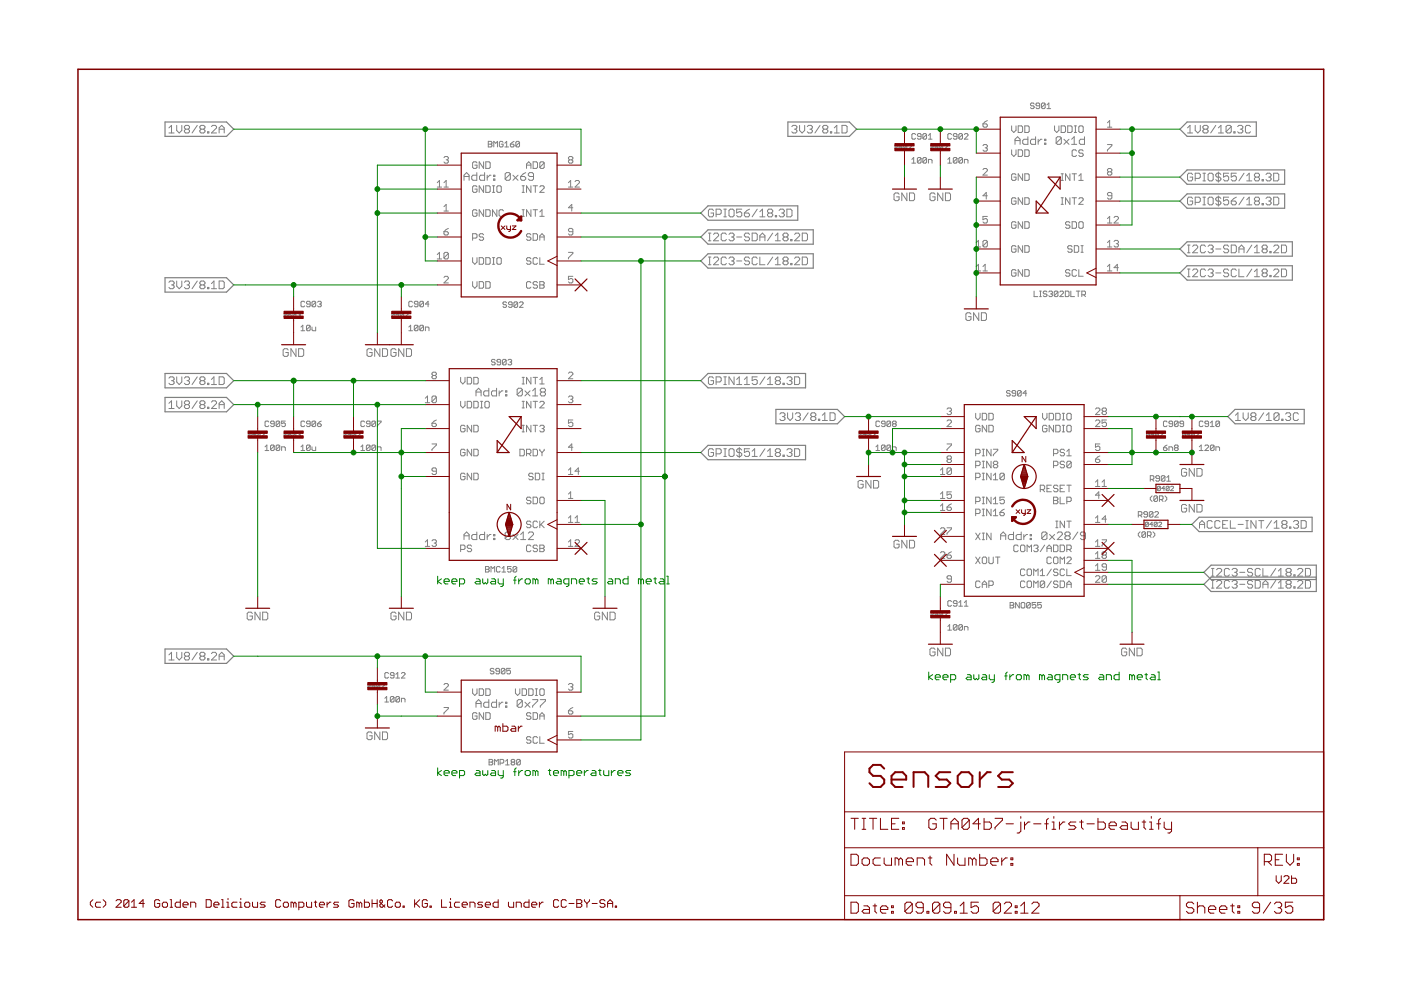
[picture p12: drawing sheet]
<svg xmlns="http://www.w3.org/2000/svg" width="297mm" height="210mm" viewBox="0 0 297 210" stroke-linecap="round" stroke-linejoin="round" font-family="sans-serif">
<g fill="none" stroke="#808080" stroke-width=".21">
<path d="M35.8 27.1l.6-.5v1.6M35.8 28.2h1.1M37.5 26.6v1.1l.5 .5 .5-.5v-1.1M39.4 27.4l-.3 .3v.2l.3 .3h.5l.3-.3v-.2l-.3-.3M39.4 27.4l-.3-.3v-.3l.3-.2h.5l.3 .2v.3l-.3 .3M39.4 27.4h.5M41.8 26.6l-1.1 1.6M42.6 27.4l-.2-.3v-.3l.2-.2h.6l.3 .2v.3l-.3 .3M42.6 27.4l-.2 .3v.2l.2 .3h.6l.3-.3v-.2l-.3-.3M42.6 27.4h.6M44 27.9h.3v.3h-.3zM44.8 26.8l.3-.2h.5l.3 .2v.3l-1.1 1.1h1.1"/>
<path d="M46.5 28.2v-1.1l.5-.5 .5 .5v1.1M46.5 27.4h1M92.7 39.7h.9M92.7 38.7l.5-.4v1.4M94.1 33.4l.3-.2h.4l.3 .2-.3 .5M94.1 39.7h1M94.1 38.7l.5-.4v1.4M94.6 33.9h.2M94.8 33.9l.3 .2-.3 .5h-.4l-.3-.2M98.4 38.2v-1.1l.5-.5 .6 .5v1.1M98.4 37.4h1.1M101.1 36.6v1.6h-.8l-.3-.2v-.6l.3-.3h.8"/>
<path d="M101.1 34.5l-.2-.2h-.5l-.2 .2v1l.2 .2h.5l.2-.2v-.5h-.4M101.1 39.6l-.2-.2h-.5l-.2 .2v1l.2 .2h.5l.2-.2v-.5h-.4M102.5 34.3v1.4l-.9-1.4v1.4M102.5 39.4v1.4l-.9-1.4v1.4M102.7 36.6v1.6h-.8l-.2-.2v-.6l.2-.3h.8M103 34.3h.7l.2 .2v1l-.2 .2h-.7zM103 39.4h.7l.2 .2v1l-.2 .2h-.7zM103.3 37.1v1.1M103.5 30.6h.6M103.5 30h.6l.2 .2-.2 .4 .2 .3-.2 .3h-.6zM104.1 37.1h-.3l-.5 .6M104.4 39.4h.5"/>
<path d="M104.6 37.1h.3v.3h-.3zM104.6 38h.3v.2h-.3zM104.6 39.4v1.4M104.7 31.2v-1.2l.4 .4 .4-.4v1.2M105.3 39.6l.3-.2h.4l.3 .2v1l-.3 .2h-.4l-.3-.2zM106.7 30.2l-.3-.2h-.3l-.2 .2v.7l.2 .3h.3l.3-.3v-.3h-.4M107 30.4l.4-.4v1.2M107 31.2h.8M108.2 36.9v1.1l-.3 .2h-.5l-.3-.2M108.2 36.9l-.3-.3h-.5l-.3 .3v1.1M108.2 30.6h.6l.2 .3-.2 .3h-.4l-.2-.3zM108.2 36.9l-1.1 1.1"/>
<path d="M108.8 37.1l1 1.1M109 30l-.8 .6M109.8 37.1l-1 1.1M110.2 30.2l-.2-.2h-.4l-.2 .2v.7M110.2 30.2v.7l-.2 .3h-.4l-.2-.3M110.2 30.2l-.8 .7M110.4 37.4h.8l.3 .3v.3l-.3 .2h-.5l-.3-.2zM110.7 39.4h.5M110.9 39.4v1.4M111.5 36.6l-1.1 .8M111.6 35.7v-.9l.5-.5 .5 .5v.9M111.6 35h1"/>
<path d="M112.6 39.4v1.4l-1-1.4v1.4M113 34.3h.7l.3 .2v1l-.3 .2h-.7zM113 39.4h1M113.1 37.4h-.8l-.3-.3v-.2l.3-.3h.5l.3 .3v1.1l-.3 .2h-.5l-.3-.2M113.5 39.4v1.4M114.4 39.6l.3-.2h.4l.3 .2v.3l-1 .9h1M115.4 34.5v1l-.3 .2h-.4l-.3-.2M115.4 34.5l-.3-.2h-.4l-.3 .2v1M115.4 34.5l-1 1M120.5 38.7l.5-.4v1.4M120.5 39.7h1M120.8 33.9l-.3-.2 .3-.5h.4l.3 .2-.3 .5"/>
<path d="M120.8 33.9l-.3 .2 .3 .5h.4l.3-.2-.3-.5M120.8 33.9h.4M121.9 38.5l.3-.2h.4l.3 .2v.2l-1 1h1M167.9 26.8l.2-.2h.6l.3 .2v.3l-.3 .3M168.4 27.4h.3M168.7 27.4l.3 .3v.2l-.3 .3h-.6l-.2-.3M169.5 26.6v1.1l.6 .5 .5-.5v-1.1M171.2 26.8l.2-.2h.6l.2 .2v.3l-.2 .3M171.7 27.4h.3M172 27.4l.2 .3v.2l-.2 .3h-.6l-.2-.3M173.9 26.6l-1.1 1.6M174.7 27.4l-.3 .3v.2l.3 .3h.5l.3-.3v-.2l-.3-.3"/>
<path d="M174.7 27.4l-.3-.3v-.3l.3-.2h.5l.3 .2v.3l-.3 .3M174.7 27.4h.5M176.1 27.9h.2v.3h-.2zM176.9 28.2h1.1M176.9 27.1l.5-.5v1.6M178.5 26.6h.8l.3 .2v1.1l-.3 .3h-.8zM190.4 30.9l-.6 .6M190.4 30.9l-.2-.2-.4 .2v.6M190.4 30.9v.6l-.2 .2-.4-.2M191.3 31.2h-.6l.5-.5v1M192.3 30.9l-.7 .6M192.3 30.9l-.2-.2-.5 .2v.6"/>
<path d="M192.3 30.9v.6l-.2 .2-.5-.2M192.6 30.9l.1-.2 .5 .2v.2l-.6 .6h.6M193.3 34.6h.8M193.3 33.8l.4-.4v1.2M194.1 28.5l-.2-.2h-.4l-.2 .2v.8l.2 .2h.4l.2-.2M195.3 28.9h-.6l-.2-.2 .2-.4h.4l.2 .2v.8l-.2 .2h-.4l-.2-.2M195.3 33.6l-.8 .8M195.3 33.6v.8l-.2 .2h-.4l-.2-.2M195.3 33.6l-.2-.2h-.4l-.2 .2v.8M196.4 28.5v.8l-.1 .2h-.4l-.2-.2M196.4 33.6v.8l-.1 .2h-.4l-.2-.2M196.4 33.6l-.1-.2h-.4l-.2 .2v.8"/>
<path d="M196.4 28.5l-.1-.2h-.4l-.2 .2v.8M196.4 33.6l-.7 .8M196.4 28.5l-.7 .8M196.8 29.5h.8M196.8 34.6v-.8h.6l.2 .2v.6M196.8 28.7l.4-.4v1.2M198 30.9l-.1-.2-.5 .2v.6M198 30.9v.6l-.1 .2-.5-.2M198 30.9l-.6 .6M198.9 31.2h-.6l.5-.5v1M199.9 30.9l-.2-.2-.4 .2v.6M199.9 30.9v.6l-.2 .2-.4-.2"/>
<path d="M199.9 30.9l-.6 .6M200.2 30.9l.1-.2 .5 .2v.2l-.6 .6h.6M201 33.8l.3-.4v1.2M201 34.6h.7M201.7 28.5l-.2-.2h-.4l-.1 .2v.8l.1 .2h.4l.2-.2M202.9 28.9h-.6l-.2-.2 .2-.4h.4l.2 .2v.8l-.2 .2h-.4l-.2-.2M202.9 33.6v.8l-.2 .2h-.4l-.2-.2M202.9 33.6l-.2-.2h-.4l-.2 .2v.8M202.9 33.6l-.8 .8M204.1 28.5v.8l-.2 .2h-.4l-.2-.2M204.1 33.6v.8l-.2 .2h-.4l-.2-.2M204.1 33.6l-.2-.2h-.4l-.2 .2v.8"/>
<path d="M204.1 28.5l-.2-.2h-.4l-.2 .2v.8M204.1 33.6l-.8 .8M204.1 28.5l-.8 .8M204.5 28.5l.2-.2h.3l.2 .2v.2l-.7 .8h.7M204.5 34.6v-.8h.5l.2 .2v.6M208.4 30.9l.2-.3h.5l.2 .3-.2 .4M208.4 36l.2-.3h.5l.2 .3v.2l-.9 .9h.9M208.4 26.3h.7l.2 .4-.2 .3h-.5l-.2-.3zM208.9 31.3h.2M209.1 31.3l.2 .3-.2 .4h-.5l-.2-.2M209.3 25.6l-.9 .7M214.5 26.7v.9l.4 .5 .5-.5v-.9"/>
<path d="M214.5 31.8v.9l.4 .5 .5-.5v-.9M215.2 30.6v-1.1l.6-.5 .5 .5v1.1M215.2 29.8h1.1M215.4 37.1l-.2-.2h-.5l-.2 .2v.9l.2 .2h.5l.2-.2v-.5h-.5M215.9 31.8h.7l.2 .2v.9l-.2 .3h-.7zM215.9 26.7h.7l.2 .2v1l-.2 .2h-.7zM216.8 36.9v1.3l-.9-1.3v1.3M217.3 26.7h.7l.2 .2v1l-.2 .2h-.7zM217.3 31.8h.7l.2 .2v.9l-.2 .3h-.7zM217.3 36.9h.7l.2 .2v.9l-.2 .2h-.7zM217.9 29v1.6h-.8l-.3-.2v-.6l.3-.3h.8M219.3 22.1l-.2-.3h-.4l-.2 .4 .2 .2h.4l.2 .4-.2 .2h-.4l-.2-.2"/>
<path d="M219.6 29v1.6h-.9l-.2-.2v-.6l.2-.3h.9M220.1 29.5v1.1M220.4 22.4h-.6l-.2-.2 .2-.4h.4l.2 .3v.7l-.2 .2h-.4l-.2-.2M220.9 29.5h-.2l-.6 .6M221.5 29.5h.2v.3h-.2zM221.5 30.4h.2v.2h-.2zM221.6 22.1l-.2-.3h-.4l-.2 .3v.7M221.6 22.1v.7l-.2 .2h-.4l-.2-.2M221.6 22.1l-.8 .7M222 23h.8M222 22.2l.4-.4v1.2M223.6 26.7v.9l.4 .5 .5-.5v-.9"/>
<path d="M225 26.7h.7l.2 .2v1l-.2 .2h-.7zM225 38.2h.4M225 36.9h.4M225 29.3v1.1l-.3 .2h-.5l-.3-.2M225 29.3l-.3-.3h-.5l-.3 .3v1.1M225 29.3l-1.1 1.1M225.2 36.9v1.3M225.6 29.5l1.1 1.1M226.4 26.7h.7l.2 .2v1l-.2 .2h-.7zM226.7 29.5l-1.1 1.1M226.8 36.9v1.3l-.9-1.3v1.3M227.2 30.6h1.1"/>
<path d="M227.2 29.5l.6-.5v1.6M227.3 36.9h.9M227.8 36.9v1.3M227.8 28.1h.4M227.8 26.7h.4M228 26.7v1.4M228.2 32l-.2-.2h-.5l-.2 .2v.9l.2 .3h.5l.2-.3M228.7 38.2h1M228.7 26.9l.3-.2h.4l.3 .2v1l-.3 .2h-.4l-.3-.2zM228.7 37.3l.5-.4v1.3M229.7 32l-.3-.2h-.4l-.3 .2 .3 .5h.4l.3 .2-.3 .5h-.4l-.3-.3M229.9 29v1.6h-.8l-.3-.2v-.6l.3-.3h.8"/>
<path d="M234.8 26l.5-.4v1.4M234.8 27h.9M234.8 30.6h.9v.3l-.9 .9v.2M235 36.4l-.2 .3 .2 .4h.5l.2-.2-.2-.5M235 36.4l-.2-.2 .2-.5h.5l.2 .3-.2 .4M235 36.4h.5M251.8 28.2h1.1M251.8 27.1l.5-.5v1.6M252.9 37l-.3-.3h-.6l-.2 .3v1.1l.2 .3h.6l.3-.3v-.6h-.6M253.4 26.6v1.1l.6 .5 .5-.5v-1.1M253.4 37.8h.8l.3-.3v-.5l-.3-.3h-.8v1.7M255 36.7h.6"/>
<path d="M255 38.4h.6M255.3 27.4l-.3 .3v.2l.3 .3h.6l.2-.3v-.2l-.2-.3M255.3 27.4l-.3-.3v-.3l.3-.2h.6l.2 .2v.3l-.2 .3M255.3 27.4h.6M255.3 36.7v1.7M256.4 36.7h.5l.3 .3v1.1l-.3 .3h-.5l-.3-.3v-1.1zM257.8 26.6l-1.1 1.6M258.3 28.2h1.1M258.3 27.1l.6-.5v1.6M258.3 36.5v2.1M258.8 37l-.2-.3h-.6l-.2 .3v.3l.2 .2h.6l.2 .3v.3l-.2 .3h-.6l-.2-.3M260.5 36.7h-1.1v.8l.5-.2h.3l.3 .2v.6l-.3 .3h-.5l-.3-.3"/>
<path d="M261 26.8v1.1l-.2 .3h-.6l-.3-.3M261 26.8l-.2-.2h-.6l-.3 .2v1.1M261 26.8l-1.1 1.1M261.6 27.9h.3v.3h-.3zM262.1 36.7h-1.1v.8l.6-.2h.3l.2 .2v.6l-.2 .3h-.6l-.3-.3M262.4 26.8l.3-.2h.5l.3 .2v.3l-.3 .3M263 27.4h.2M263.2 27.4l.3 .3v.2l-.3 .3h-.5l-.3-.3M263.8 36.7l-1.1 1.7M264.3 38.4h1.1M264.3 37.3l.6-.6v1.7M265.1 26.8l-.2-.2h-.6l-.2 .2v1.1l.2 .3h.6l.2-.3"/>
<path d="M266.2 37.5h.6M266.2 37.5l-.2 .3v.3l.2 .3h.6l.2-.3v-.3l-.2-.3M266.2 37.5l-.2-.2v-.3l.2-.3h.6l.2 .3v.3l-.2 .2M267.6 38.1h.3v.3h-.3zM268.4 37l.3-.3h.5l.3 .3v.3l-.3 .2M269 37.5h.2M269.2 37.5l.3 .3v.3l-.3 .3h-.5l-.3-.3M270 36.7h.9l.2 .3v1.1l-.2 .3h-.9zM35.8 59.9l.3-.3h.5l.3 .3v.2l-.3 .3M37.5 59.6v1.1l.5 .5 .5-.5v-1.1M39.1 59.9l.3-.3h.5l.3 .3v.2l-.3 .3M41.8 59.6l-1.1 1.6"/>
<path d="M46.5 59.6h.8l.2 .3v1l-.2 .3h-.8zM92.7 54l.5-.5v1.4M92.7 54.9h.9M94.1 49.1h.7l.3 .5-.3 .2h-.4l-.3-.2zM94.1 58.8l.3-.2h.4l.3 .2v.3l-1 .9h1M94.1 43.8l.5-.5v1.4M94.1 44.7h1M95.1 53.7v1l-.3 .2h-.4l-.3-.2M95.1 53.7l-.3-.2h-.4l-.3 .2v1M95.1 53.7l-1 1M95.1 48.4l-1 .7M100.2 50.5h.7l.2-.3v-.4l-.2-.2h-.7v1.3"/>
<path d="M100.2 54.6v1l.5 .4 .4-.4v-1M100.2 59.7v.9l.5 .5 .4-.5v-.9M101.1 44.7l-.2-.2h-.5l-.2 .2v.9l.2 .3h.5l.2-.3v-.4h-.4M101.6 54.6h.7l.2 .3v.9l-.2 .2h-.7zM101.6 59.7h.7l.2 .2v1l-.2 .2h-.7zM102.5 49.8l-.2-.2h-.5l-.2 .2 .2 .4h.5l.2 .3-.2 .4h-.5l-.2-.2M102.5 44.5v1.4l-.9-1.4v1.4M103 44.5h.7l.2 .2v.9l-.2 .3h-.7zM103 54.6h.7l.2 .3v.9l-.2 .2h-.7zM103 59.7h.7l.2 .2v1l-.2 .2h-.7zM104.4 54.6h.5M104.4 56h.5"/>
<path d="M104.4 40.8h.5M104.6 54.6v1.4M105.3 54.9l.3-.3h.4l.3 .3v.9l-.3 .2h-.4l-.3-.2zM105.3 44.5v1.4l-.9-1.4v1.4M106.7 44.7l-.2-.2h-.5l-.2 .2v.9l.2 .3h.5l.2-.3M110.7 45.9h.5M110.7 44.5h.5M110.7 40.8h.5M110.9 44.5v1.4M112.6 49.8l-.3-.2h-.4l-.3 .4 .3 .2h.4l.3 .5-.3 .2h-.4l-.3-.2M112.6 44.5v1.4l-1-1.4v1.4M112.6 54.9l-.3-.3h-.4l-.3 .5 .3 .2h.4l.3 .5-.3 .2h-.4l-.3-.2"/>
<path d="M112.6 59.9l-.3-.2h-.4l-.3 .2v1l.3 .2h.4l.3-.2M113 49.6h.7l.3 .2v.9l-.3 .2h-.7zM113 44.5h1M113.5 44.5v1.4M114 54.9l-.3-.3h-.4l-.3 .3v.9l.3 .2h.4l.3-.2M114 59.9l-.3-.2h-.4l-.3 .2 .3 .5h.4l.3 .2-.3 .5h-.4l-.3-.2M114.4 50.9v-.9l.5-.4 .5 .4v.9M114.4 54.6v1.4h1M114.4 59.7h.7l.3 .2-.3 .5 .3 .5-.3 .2h-.7zM114.4 50.2h1M114.4 45.9h1M114.4 44.9l.5-.4v1.4"/>
<path d="M120.5 53.5h1v.2l-1 1v.2M121.5 58.6h-1v.7l.7-.2 .3 .2v.5l-.3 .2h-.4l-.3-.2M121.5 49.1h-.7l-.3-.2 .3-.5h.4l.3 .3v.9l-.3 .2h-.4l-.3-.2M121.5 44h-1l.7-.7v1.4M150.2 51.1h.5M150.2 49.4h.5M150.2 56.1h.5M150.2 54.5h.5M150.5 49.4v1.7M150.5 54.5v1.6M151.3 44.6l-.3-.3h-.5l-.3 .3v1.1l.3 .3h.5l.3-.3v-.5h-.6M151.3 49.7l.3-.3h.5l.3 .3v.3l-1.1 1.1h1.1"/>
<path d="M151.3 54.8l.3-.3h.5l.3 .3v.3l-1.1 1h1.1M151.8 45.4h.8l.3-.2v-.6l-.3-.3h-.8v1.7M153.5 44.3h.5M153.5 46h.5M153.7 44.3v1.7M154 49.7l-.3-.3h-.5l-.3 .3v1.1l.3 .3h.5l.3-.3M154 54.8l-.3-.3h-.5l-.3 .3v1.1l.3 .2h.5l.3-.2M154.6 49.7l.2-.3h.6l.2 .3v.3l-.2 .2M154.6 54.8l.2-.3h.6l.2 .3v.3l-.2 .2M154.8 44.3h.6l.2 .3v1.1l-.2 .3h-.6l-.2-.3v-1.1zM155.1 55.3h.3M155.1 50.2h.3"/>
<path d="M155.4 50.2l.2 .3v.3l-.2 .3h-.6l-.2-.3M155.4 55.3l.2 .3v.3l-.2 .2h-.6l-.2-.2M156.2 55.3h1.1M156.2 50.2h1.1M157.3 44.3h-1.1v.9l.5-.3h.3l.3 .3v.5l-.3 .3h-.5l-.3-.3M157.8 45.2h.8l.3 .2v.3l-.3 .3h-.5l-.3-.3zM158.9 54.8l-.3-.3h-.5l-.3 .3v.3l.3 .2h.5l.3 .3v.3l-.3 .2h-.5l-.3-.2M158.9 49.7l-.3-.3h-.5l-.3 .3v.3l.3 .2h.5l.3 .3v.3l-.3 .3h-.5l-.3-.3M158.9 44.3l-.5 .3-.6 .6M159.5 49.4h.8l.2 .3v1.1l-.2 .3h-.8zM160.5 54.8l-.2-.3h-.6l-.2 .3v1.1l.2 .2h.6l.2-.2M160.5 44.3l-1 1.7"/>
<path d="M161.1 50.2h1.1M161.1 44.9l.5-.6v1.7M161.1 46h1.1M161.1 51.1v-1.1l.5-.6 .6 .6v1.1M161.1 54.5v1.6h1.1M163 45.2h.6M163 45.2l-.3 .2v.3l.3 .3h.6l.2-.3v-.3l-.2-.2M163 45.2l-.3-.3v-.3l.3-.3h.6l.2 .3v.3l-.2 .3M163.8 49.4l-1.1 1.7M163.8 54.5l-1.1 1.6M164.4 45.7h.3v.3h-.3zM164.4 51.1h1.1"/>
<path d="M164.4 50l.5-.6v1.7M164.4 55.1l.5-.6v1.6M164.4 56.1h1.1M165.2 44.6l.3-.3h.5l.3 .3v.3l-.3 .3M165.7 45.2h.3M166 45.2l.3 .2v.3l-.3 .3h-.5l-.3-.3M166.3 55.3l-.3-.2v-.3l.3-.3h.5l.3 .3v.3l-.3 .2M166.3 55.3h.5M166.3 50.2h.5M166.3 50.2l-.3-.2v-.3l.3-.3h.5l.3 .3v.3l-.3 .2M166.3 50.2l-.3 .3v.3l.3 .3h.5l.3-.3v-.3l-.3-.3M166.3 55.3l-.3 .3v.3l.3 .2h.5l.3-.2v-.3l-.3-.3"/>
<path d="M166.8 44.3h.8l.3 .3v1.1l-.3 .3h-.8zM167.6 50.8h.3v.3h-.3zM167.6 55.9h.3v.2h-.3zM168.5 49.7l.2-.3h.6l.2 .3v.3l-1 1.1h1M168.5 54.8l.2-.3h.6l.2 .3v.3l-1 1h1M170.1 49.4h.8l.3 .3v1.1l-.3 .3h-.8zM170.1 54.5h.8l.3 .3v1.1l-.3 .2h-.8zM190.6 41.2l-.2-.3h-.6l-.3 .3v1.1l.3 .2h.6l.2-.2v-.6h-.5M192.3 40.9v1.6l-1.1-1.6v1.6M192.8 40.9h.8l.3 .3v1.1l-.3 .2h-.8zM198.2 41.2l-.2-.3h-.6l-.2 .3v1.1l.2 .2h.6l.2-.2v-.6h-.5M199.9 40.9v1.6l-1.1-1.6v1.6"/>
<path d="M200.4 40.9h.9l.2 .3v1.1l-.2 .2h-.9zM207 51.4l.5-.4v1.4M207 56.5l.5-.5v1.4M207 52.4h.9M207 57.4h.9M208.4 57.4h.9M208.4 56.5l.5-.5v1.4M209.3 51.2l-.2-.2h-.5l-.2 .2v.9M209.3 45.9h-.9v.7l.7-.2 .2 .2v.5l-.2 .2h-.5l-.2-.2M209.3 51.2v.9l-.2 .3h-.5l-.2-.3M209.3 41.5h-.9l.7-.7v1.4M209.3 51.2l-.9 .9"/>
<path d="M215.4 52.3l-.2-.2h-.5l-.2 .2v1l.2 .2h.5l.2-.2v-.5h-.5M215.4 47.2l-.2-.2h-.5l-.2 .2v1l.2 .2h.5l.2-.2v-.5h-.5M215.4 42.2l-.2-.3h-.5l-.2 .3v.9l.2 .2h.5l.2-.2v-.5h-.5M215.4 57.4l-.2-.2h-.5l-.2 .2v.9l.2 .3h.5l.2-.3v-.4h-.5M216.8 41.9v1.4l-.9-1.4v1.4M216.8 47v1.4l-.9-1.4v1.4M216.8 52.1v1.4l-.9-1.4v1.4M216.8 57.2v1.4l-.9-1.4v1.4M217.3 57.2h.7l.2 .2v.9l-.2 .3h-.7zM217.3 41.9h.7l.2 .3v.9l-.2 .2h-.7zM217.3 47h.7l.2 .2v1l-.2 .2h-.7zM217.3 52.1h.7l.2 .2v1l-.2 .2h-.7z"/>
<path d="M225 41.9h.4M225 43.3h.4M225.2 41.9v1.4M226.8 41.9v1.4l-.9-1.4v1.4M226.8 47.2l-.2-.2h-.5l-.2 .5 .2 .2h.5l.2 .5-.2 .2h-.5l-.2-.2M226.8 57.4l-.2-.2h-.5l-.2 .4 .2 .3h.5l.2 .4-.2 .3h-.5l-.2-.3M227.3 52.3l-.2-.2h-.5l-.2 .5 .2 .2h.5l.2 .5-.2 .2h-.5l-.2-.2M227.3 47h.7l.2 .2v1l-.2 .2h-.7zM227.3 41.9h.9M227.8 41.9v1.4M227.8 52.1h.7l.2 .2v1l-.2 .2h-.7zM228.2 57.4l-.2-.2h-.5l-.2 .2v.9l.2 .3h.5l.2-.3"/>
<path d="M228.7 57.2v1.4h1M228.7 42.2l.3-.3h.4l.3 .3v.2l-1 .9h1M229 47h.4l.3 .2v1l-.3 .2h-.4l-.3-.2v-1zM229.2 52.1h.5M229.2 53.5h.5M229.4 52.1v1.4M234.8 51.4l.5-.4v1.4M234.8 46.4l.5-.5v1.4M234.8 56.5l.5-.5v1.4M234.8 47.3h.9M234.8 52.4h.9M234.8 57.4h.9"/>
<path d="M235.7 41.5h-.7l-.2-.2 .2-.5h.5l.2 .2v1l-.2 .2h-.5l-.2-.2M236.2 46.1l.2-.2h.5l.2 .2v.3l-.9 .9h.9M236.2 51.2l.2-.2h.5l.2 .2-.2 .5M236.7 51.7h.2M236.9 51.7l.2 .2-.2 .5h-.5l-.2-.3M237.1 56.7h-.9l.7-.7v1.4M251.8 53.6h.5M251.8 52h.5M251.8 58.7h.5M251.8 57h.5M252 52v1.6M252 57v1.7"/>
<path d="M252.9 42.1l-.3-.3h-.6l-.2 .3v1.1l.2 .2h.6l.3-.2v-.6h-.6M252.9 57.3l.2-.3h.6l.2 .3v.3l-1 1.1h1M252.9 52.2l.2-.2h.6l.2 .2v.3l-1 1.1h1M253.4 42.9h.8l.3-.3v-.5l-.3-.3h-.8v1.6M255 41.8h.6M255 43.4h.6M255.3 41.8v1.6M255.6 52.2l-.3-.2h-.5l-.3 .2v1.1l.3 .3h.5l.3-.3M255.6 57.3l-.3-.3h-.5l-.3 .3v1.1l.3 .3h.5l.3-.3M256.1 52.2l.3-.2h.5l.3 .2v.3l-.3 .3M256.1 57.3l.3-.3h.5l.3 .3v.3l-.3 .3M256.4 41.8h.5l.3 .3v1.1l-.3 .2h-.5l-.3-.2v-1.1z"/>
<path d="M256.7 52.8h.2M256.7 57.9h.2M256.9 52.8l.3 .2v.3l-.3 .3h-.5l-.3-.3M256.9 57.9l.3 .2v.3l-.3 .3h-.5l-.3-.3M257.8 52.8h1M257.8 57.9h1M258.3 41.6v2.1M258.8 42.1l-.2-.3h-.6l-.2 .3v.3l.2 .2h.6l.2 .3v.3l-.2 .2h-.6l-.2-.2M260.5 52.2l-.3-.2h-.5l-.3 .2v.3l.3 .3h.5l.3 .2v.3l-.3 .3h-.5l-.3-.3M260.5 57.3l-.3-.3h-.5l-.3 .3v.3l.3 .3h.5l.3 .2v.3l-.3 .3h-.5l-.3-.3M260.5 41.8h-1.1v.8l.5-.2h.3l.3 .2v.6l-.3 .2h-.5l-.3-.2M261 42.6h.9l.2 .3v.3l-.2 .2h-.6l-.3-.2z"/>
<path d="M261 52h.9l.2 .2v1.1l-.2 .3h-.9zM262.1 41.8l-1.1 .8M262.1 57.3l-.2-.3h-.6l-.3 .3v1.1l.3 .3h.6l.2-.3M262.7 52.8h1.1M262.7 53.6v-1.1l.5-.5 .6 .5v1.1M262.7 57v1.7h1.1M263.8 41.8l-1.1 1.6M264.3 42.4l.6-.6v1.6M264.3 43.4h1.1M265.4 52l-1.1 1.6M265.4 57l-1.1 1.7M266 52.5l.5-.5v1.6"/>
<path d="M266 53.6h1M266 57.6l.5-.6v1.7M266 58.7h1M266.2 42.6h.6M266.2 42.6l-.2 .3v.3l.2 .2h.6l.2-.2v-.3l-.2-.3M266.2 42.6l-.2-.2v-.3l.2-.3h.6l.2 .3v.3l-.2 .2M267.6 43.2h.3v.2h-.3zM267.9 52.8h.5M267.9 57.9h.5M267.9 52.8l-.3-.3v-.3l.3-.2h.5l.3 .2v.3l-.3 .3M267.9 57.9l-.3-.3v-.3l.3-.3h.5l.3 .3v.3l-.3 .3M267.9 52.8l-.3 .2v.3l.3 .3h.5l.3-.3v-.3l-.3-.2"/>
<path d="M267.9 57.9l-.3 .2v.3l.3 .3h.5l.3-.3v-.3l-.3-.2M268.4 42.1l.3-.3h.5l.3 .3v.3l-.3 .2M269 42.6h.2M269.2 42.6l.3 .3v.3l-.3 .2h-.5l-.3-.2M269.2 53.3h.3v.3h-.3zM269.2 58.4h.3v.3h-.3zM270 57.3l.3-.3h.6l.2 .3v.3l-1.1 1.1h1.1M270 52.2l.3-.2h.6l.2 .2v.3l-1.1 1.1h1.1M270 41.8h.9l.2 .3v1.1l-.2 .2h-.9zM271.7 57h.8l.3 .3v1.1l-.3 .3h-.8zM271.7 52h.8l.3 .2v1.1l-.3 .3h-.8zM36.4 60.4h.2"/>
<path d="M36.6 60.4l.3 .3v.2l-.3 .3h-.5l-.3-.3M37.5 79.9v1.1l.5 .5 .5-.5v-1.1M39.6 60.4h.3M39.9 60.4l.3 .3v.2l-.3 .3h-.5l-.3-.3M41.8 79.9l-1.1 1.6M42.6 60.4h.6M42.6 60.4l-.2-.3v-.2l.2-.3h.6l.3 .3v.2l-.3 .3M42.6 60.4l-.2 .3v.2l.2 .3h.6l.3-.3v-.2l-.3-.3M44 60.9h.3v.3h-.3zM44.8 60.1l.6-.5v1.6M44.8 61.2h1.1M46.5 79.9h.8l.2 .3v1.1l-.2 .2h-.8z"/>
<path d="M60.9 66.4l-.2-.1h-.3l-.2 .1v.7M60.9 66.4v.7l-.2 .1-.5-.1M60.9 66.4l-.7 .7M61.1 74.2l-.2-.3h-.6l-.3 .3v1.1l.3 .3h.6l.2-.3v-.6h-.5M61.2 66.8h.5l.1 .3-.1 .1h-.4zM61.8 66.3l-.6 .5M62.7 66.4l-.1-.1h-.3l-.2 .1v.7M62.7 66.4v.7l-.1 .1h-.3l-.2-.1M62.7 66.4l-.6 .7M62.8 73.9v1.7l-1.1-1.7v1.7M63.1 66.4l.1-.1h.3l.2 .1-.2 .4M63.3 73.9h.8l.3 .3v1.1l-.3 .3h-.8z"/>
<path d="M63.4 66.8h.1M63.5 66.8l.2 .1-.2 .3h-.3l-.1-.1M63.8 70.1h.8M63.8 69.3l.4-.3v1.1M64.6 64.1l-.2-.2h-.4l-.2 .2v.8l.2 .1h.4l.2-.1M65.8 69.2v.7l-.2 .2h-.4l-.2-.2M65.8 69.2l-.2-.2h-.4l-.2 .2v.7M65.8 64.5h-.6l-.2-.2 .2-.4h.4l.2 .2v.8l-.2 .1h-.4l-.2-.1M65.8 69.2l-.8 .7M66.1 69.3v.6l.3 .2h.5v-.8M66.9 64.1l-.2-.2h-.3l-.3 .2v.8M66.9 64.1v.8l-.2 .1h-.3l-.3-.1"/>
<path d="M66.9 64.1l-.8 .8M67.3 64.1l.2-.2h.4l.2 .2-.2 .4M67.7 64.5h.2M67.9 64.5l.2 .2-.2 .3h-.4l-.2-.1M78.9 74.2l-.3-.3h-.5l-.3 .3v1.1l.3 .3h.5l.3-.3v-.6h-.5M80.5 73.9v1.7l-1.1-1.7v1.7M81.1 73.9h.8l.3 .3v1.1l-.3 .3h-.8zM83.7 66.4l-.4-.1-.2 .1v.7M83.7 66.4v.7l-.1 .1-.5-.1M83.7 66.4l-.6 .7M84 74.2l-.3-.3h-.5l-.3 .3v1.1l.3 .3h.5l.3-.3v-.6h-.6M84.7 66.8h-.7l.5-.5v.9"/>
<path d="M85.6 66.4l-.2-.1h-.3l-.1 .1v.7M85.6 66.4v.7l-.2 .1h-.3l-.1-.1M85.6 66.4l-.6 .7M85.6 73.9v1.7l-1.1-1.7v1.7M85.9 66.4l.2-.1h.3l.1 .1-.6 .8h.6M86.2 73.9h.8l.2 .3v1.1l-.2 .3h-.8zM86.7 69.3l.4-.3v1.1M86.7 70.1h.8M87.5 64.1l-.3-.2h-.3l-.2 .2v.8l.2 .1h.3l.3-.1M88.6 69.2v.7l-.2 .2h-.4l-.2-.2M88.6 64.5h-.6l-.2-.2 .2-.4h.4l.2 .2v.8l-.2 .1h-.4l-.2-.1M88.6 69.2l-.2-.2h-.4l-.2 .2v.7"/>
<path d="M88.6 69.2l-.8 .7M89.8 64.1v.8l-.2 .1h-.4l-.2-.1M89.8 69.2v.7l-.2 .2h-.4l-.2-.2M89.8 69.2l-.2-.2h-.4l-.2 .2v.7M89.8 64.1l-.2-.2h-.4l-.2 .2v.8M89.8 69.2l-.8 .7M89.8 64.1l-.8 .8M90.2 70.1v-.8h.6l.2 .2v.6M91 64.5h-.8l.6-.6v1.1M91.8 79.6l-.2-.2 .2-.5h.5l.2 .2-.2 .5M91.8 79.6l-.2 .2 .2 .5h.5l.2-.2-.2-.5M91.8 79.6h.5"/>
<path d="M105 76.4l-.2-.2h-.4l-.2 .2 .2 .4h.4l.2 .2-.2 .4h-.4l-.2-.2M106.2 76.8h-.6l-.2-.2 .2-.4h.4l.2 .2v.8l-.2 .2h-.4l-.2-.2M107.3 76.4l-.2-.2h-.4l-.2 .2v.8M107.3 76.4v.8l-.2 .2h-.4l-.2-.2M107.3 76.4l-.8 .8M107.4 64.2l-.2-.2h-.4l-.2 .2 .2 .4h.4l.2 .2-.2 .4h-.4l-.2-.2M107.7 76.4l.2-.2h.4l.2 .2-.2 .4M108.1 76.8h.2M108.3 76.8l.2 .2-.2 .4h-.4l-.2-.2M108.6 64.6h-.6l-.2-.2 .2-.4h.4l.2 .2v.8l-.2 .2h-.4l-.2-.2M109.7 64.2l-.1-.2h-.4l-.2 .2v.8M109.7 64.2v.8l-.1 .2h-.4l-.2-.2"/>
<path d="M109.7 64.2l-.7 .8M110.1 64.2l.2-.2h.4l.2 .2v.2l-.8 .8h.8M114.4 60.4h.7M120.5 79.1l.3-.2h.4l.3 .2v.3l-1 .9h1M153.5 79.9h.5M153.7 79.9v1.6M155.6 79.9v1.6l-1-1.6v1.6M160.5 79.9h-1v.8l.5-.2h.3l.2 .2v.6l-.2 .2h-.6l-.2-.2M162.2 79.9l-1.1 1.6M168.5 79.9h.8l.2 .3v1.1l-.2 .2h-.8zM205.9 66.6l-.3-.3h-.5l-.3 .3v1.1l.3 .2h.5l.3-.2v-.6h-.6M207.5 66.3v1.6l-1.1-1.6v1.6"/>
<path d="M208.1 66.3h.8l.2 .3v1.1l-.2 .2h-.8zM219.2 61.7v1.2h.8M220.4 62.9h.4M220.4 61.7h.4M220.6 61.7v1.2M222 61.9l-.2-.2h-.4l-.2 .4 .2 .2h.4l.2 .4-.2 .2h-.4l-.2-.2M222.4 61.9l.1-.2h.4l.2 .2-.2 .4M222.7 62.3h.2M222.9 62.3l.2 .2-.2 .4h-.4l-.1-.2M224.3 61.9v.8l-.2 .2h-.4l-.2-.2M224.3 61.9l-.2-.2h-.4l-.2 .2v.8M224.3 61.9l-.8 .8"/>
<path d="M224.7 61.9l.2-.2h.4l.2 .2v.2l-.8 .8h.8M225.9 61.7h.5l.3 .2v.8l-.3 .2h-.5zM227 61.7v1.2h.8M228.2 61.7h.8M228.6 61.7v1.2M229.4 62.5h.6l.1-.2v-.4l-.1-.2h-.6v1.2M229.8 62.5l.3 .4M35.8 85.5l.6-.5v1.6M35.8 86.6h1.1M35.8 80.2l.3-.3h.5l.3 .3v.3l-.3 .2M36.4 80.7h.2M36.6 80.7l.3 .3v.3l-.3 .2h-.5l-.3-.2"/>
<path d="M37.5 85v1.1l.5 .5 .5-.5v-1.1M39.1 80.2l.3-.3h.5l.3 .3v.3l-.3 .2M39.4 85.8l-.3 .3v.2l.3 .3h.5l.3-.3v-.2l-.3-.3M39.4 85.8l-.3-.3v-.2l.3-.3h.5l.3 .3v.2l-.3 .3M39.4 85.8h.5M39.6 80.7h.3M39.9 80.7l.3 .3v.3l-.3 .2h-.5l-.3-.2M41.8 85l-1.1 1.6M42.6 80.7l-.2-.2v-.3l.2-.3h.6l.3 .3v.3l-.3 .2M42.6 85.8l-.2 .3v.2l.2 .3h.6l.3-.3v-.2l-.3-.3M42.6 85.8l-.2-.3v-.2l.2-.3h.6l.3 .3v.2l-.3 .3M42.6 85.8h.6"/>
<path d="M42.6 80.7l-.2 .3v.3l.2 .2h.6l.3-.2v-.3l-.3-.3M42.6 80.7h.6M44 86.3h.3v.3h-.3zM44 81.3h.3v.2h-.3zM44.8 85.3l.3-.3h.5l.3 .3v.2l-1.1 1.1h1.1M44.8 81.5h1.1M44.8 80.5l.6-.6v1.6M46.5 86.6v-1.1l.5-.5 .5 .5v1.1M46.5 85.8h1M53.3 91.8l-.2-.1-.5 .1v.7M53.3 91.8v.7l-.2 .1-.5-.1M53.3 91.8l-.7 .7"/>
<path d="M54.2 92.1h-.6l.4-.4v.9M55.1 91.8l-.4-.1-.2 .1v.7M55.1 91.8v.7l-.1 .1-.5-.1M55.1 91.8l-.6 .7M55.4 91.8l.2-.1 .5 .1v.2l-.7 .6h.7M56.2 94.7l.4-.3v1.1M56.2 95.5h.8M57 89.5l-.2-.2h-.4l-.2 .2v.8l.2 .1h.4l.2-.1M58.1 94.6l-.7 .7M58.1 94.6v.7l-.1 .2h-.4l-.2-.2M58.1 89.9h-.5l-.2-.2 .2-.4h.4l.1 .2v.8l-.1 .1h-.4l-.2-.1M58.1 94.6l-.1-.2h-.4l-.2 .2v.7"/>
<path d="M59.3 89.5v.8l-.2 .1h-.4l-.2-.1M59.3 94.6v.7l-.2 .2h-.4l-.2-.2M59.3 94.6l-.2-.2h-.4l-.2 .2v.7M59.3 89.5l-.2-.2h-.4l-.2 .2v.8M59.3 94.6l-.8 .7M59.3 89.5l-.8 .8M59.7 95.5v-.8h.6l.2 .2v.6M60.5 89.3h-.8v.6l.4-.2 .4 .2v.4l-.2 .1h-.4l-.2-.1M60.9 91.8l-.2-.1-.5 .1v.7M60.9 91.8v.7l-.2 .1-.5-.1M60.9 91.8l-.7 .7M61.2 92.1h.5l.1 .4-.5 .1z"/>
<path d="M61.8 91.7l-.6 .4M62.7 91.8l-.1-.1-.5 .1v.7M62.7 91.8v.7l-.1 .1-.5-.1M62.7 91.8l-.6 .7M63.1 91.8l.4-.1 .2 .1-.2 .3M63.4 92.1h.1M63.5 92.1l.2 .2-.2 .3-.4-.1M63.8 95.5h.8M63.8 94.7l.4-.3v1.1M64.6 89.5l-.2-.2h-.4l-.2 .2v.8l.2 .1h.4l.2-.1M65.8 94.6v.7l-.2 .2h-.4l-.2-.2M65.8 94.6l-.2-.2h-.4l-.2 .2v.7"/>
<path d="M65.8 89.9h-.6l-.2-.2 .2-.4h.4l.2 .2v.8l-.2 .1h-.4l-.2-.1M65.8 94.6l-.8 .7M66.1 94.7v.6l.3 .2h.5v-.8M66.9 89.5l-.2-.2h-.3l-.3 .2v.8M66.9 89.5v.8l-.2 .1h-.3l-.3-.1M66.9 89.5l-.8 .8M67.3 89.9h.6l.2 .4-.2 .1h-.4l-.2-.1zM68.1 89.3l-.8 .6M73.6 91.8l-.2-.1-.5 .1v.7M73.6 91.8v.7l-.2 .1-.5-.1M73.6 91.8l-.7 .7M74.5 92.1h-.6l.5-.4v.9"/>
<path d="M75.4 91.8l-.1-.1-.5 .1v.7M75.4 91.8v.7l-.1 .1-.5-.1M75.4 91.8l-.6 .7M75.8 91.8l.1-.1 .5 .1v.2l-.6 .6h.6M76.5 95.5h.8M76.5 94.7l.4-.3v1.1M77.3 89.5l-.2-.2h-.4l-.2 .2v.8l.2 .1h.4l.2-.1M78.5 89.9h-.6l-.2-.2 .2-.4h.4l.2 .2v.8l-.2 .1h-.4l-.2-.1M78.5 94.6v.7l-.2 .2h-.4l-.2-.2M78.5 94.6l-.2-.2h-.4l-.2 .2v.7M78.5 94.6l-.8 .7M79.6 94.6v.7l-.2 .2h-.3l-.3-.2"/>
<path d="M79.6 94.6l-.2-.2h-.3l-.3 .2v.7M79.6 89.5l-.2-.2h-.3l-.3 .2v.8M79.6 89.5v.8l-.2 .1h-.3l-.3-.1M79.6 94.6l-.8 .7M79.6 89.5l-.8 .8M80 95.5v-.8h.6l.2 .2v.6M80 89.3h.8l-.8 1.1M90.2 84.4l.4-.4v1.4M90.2 85.4h.9M91.6 89.7h.7l.2 .5-.2 .2h-.5l-.2-.2zM91.6 94.1h.9v.3l-.9 .9v.2M92.5 84.2l-.2-.2h-.5l-.2 .2v1"/>
<path d="M92.5 84.2v1l-.2 .2h-.5l-.2-.2M92.5 99.9h-.7l-.2-.2 .2-.5h.5l.2 .2v1l-.2 .2h-.5l-.2-.2M92.5 84.2l-.9 1M92.5 89l-.9 .7M97.7 80v.9l.4 .5 .5-.5v-.9M97.7 85.1v.9l.4 .5 .5-.5v-.9M98.6 90.4l-.2-.2h-.5l-.2 .2v.9l.2 .3h.5l.2-.3v-.4h-.5M98.6 95.5l-.2-.3h-.5l-.2 .3v.9l.2 .2h.5l.2-.2v-.5h-.5M99.1 80h.7l.2 .2v1l-.2 .2h-.7zM99.1 85.1h.7l.2 .2v1l-.2 .2h-.7zM100 90.2v1.4l-.9-1.4v1.4M100 95.2v1.4l-.9-1.4v1.4"/>
<path d="M100.5 85.1h.7l.2 .2v1l-.2 .2h-.7zM100.5 80h.7l.2 .2v1l-.2 .2h-.7zM100.5 90.2h.7l.2 .2v.9l-.2 .3h-.7zM100.5 95.2h.7l.2 .3v.9l-.2 .2h-.7zM100.9 83.9v-1l.6-.6 .5 .6v1M100.9 83.1h1.1M101.9 86.5h.4M101.9 85.1h.4M102.1 85.1v1.4M102.8 85.3l.2-.2h.5l.2 .2v1l-.2 .2h-.5l-.2-.2zM103.6 82.3v1.6h-.8l-.2-.2v-.6l.2-.2h.8M105.3 82.3v1.6h-.8l-.3-.2v-.6l.3-.2h.8"/>
<path d="M105.8 82.9v1M106.6 82.9h-.2l-.6 .5M107.2 82.9h.3v.2h-.3zM107.2 83.7h.3v.2h-.3zM110.2 95.2h.7l.3 .3v.9l-.3 .2h-.7zM110.7 86.5h.5M110.7 85.1h.5M110.7 81.4h.5M110.7 80h.5M110.7 90.2h.5M110.7 91.6h.5M110.7 82.6l-.2-.3h-.6l-.3 .3v1.1"/>
<path d="M110.7 82.6v1.1l-.2 .2h-.6l-.3-.2M110.7 82.6l-1.1 1.1M110.9 80v1.4M110.9 85.1v1.4M110.9 90.2v1.4M111.3 82.9l1.1 1M111.6 96.2h.7l.3-.3v-.4l-.3-.3h-.7v1.4M112.1 96.2l.5 .4M112.4 82.9l-1.1 1M112.6 80v1.4l-1-1.4v1.4M112.6 85.1v1.4l-1-1.4v1.4M112.6 90.2v1.4l-1-1.4v1.4"/>
<path d="M112.9 83.9h1.1M112.9 82.9l.6-.6v1.6M113 95.2h.7l.3 .3v.9l-.3 .2h-.7zM113 85.1h1M113 80h1M113 90.2h1M113.5 80v1.4M113.5 85.1v1.4M113.5 90.2v1.4M114.4 95.2v.3l.5 .4M114.4 85.3l.3-.2h.4l.3 .2v.3l-1 .9h1M114.4 90.4l.3-.2h.4l.3 .2-.3 .5"/>
<path d="M114.4 80.5l.5-.5v1.4M114.4 81.4h1M114.8 83.1l-.2-.2v-.3l.2-.3h.6l.3 .3v.3l-.3 .2M114.8 83.1l-.2 .3v.3l.2 .2h.6l.3-.2v-.3l-.3-.3M114.8 83.1h.6M114.9 95.9v.7M114.9 90.9h.2M115.1 90.9l.3 .2-.3 .5h-.4l-.3-.3M115.4 95.2v.3l-.5 .4M120.5 84.2l.3-.2h.4l.3 .2-.3 .5M120.5 99.7l.5-.5v1.4M121 84.7h.2"/>
<path d="M121.2 84.7l.3 .2-.3 .5h-.4l-.3-.2M121.5 89h-1v.7l.5-.2 .5 .2v.5l-.3 .2h-.4l-.3-.2M121.5 94.8h-1l.7-.7v1.4M122.9 99.9h-1l.7-.7v1.4M151.3 95.4l-.3-.3h-.5l-.3 .3v1.1l.3 .3h.5l.3-.3v-.6h-.6M151.3 80.2l-.3-.3h-.5l-.3 .3v1.1l.3 .2h.5l.3-.2v-.6h-.6M151.8 96.2h.8l.3-.3v-.5l-.3-.3h-.8v1.7M151.8 81h.8l.3-.3v-.5l-.3-.3h-.8v1.6M153.5 81.5h.5M153.5 95.1h.5M153.5 96.8h.5M153.7 95.1v1.7"/>
<path d="M154.6 95.4l.2-.3h.6l.2 .3v1.1l-.2 .3h-.6l-.2-.3zM156.2 81.5h1.1M156.2 80.5l.5-.6v1.6M156.7 94.9v2.1M157.3 95.4l-.3-.3h-.5l-.3 .3v.3l.3 .2h.5l.3 .3v.3l-.3 .3h-.5l-.3-.3M157.8 81.5h1.1M157.8 80.5l.6-.6v1.6M158.9 95.1h-1.1v.8l.6-.2h.2l.3 .2v.6l-.3 .3h-.5l-.3-.3M159.5 96.8h1M159.5 95.7l.5-.6v1.7M162.2 95.1l-1.1 1.7M162.7 81.5h1.1"/>
<path d="M162.7 80.5l.6-.6v1.6M162.7 95.7l.6-.6v1.7M162.7 96.8h1.1M164.7 80.7l-.3 .3v.3l.3 .2h.5l.3-.2v-.3l-.3-.3M164.7 95.9h.5M164.7 80.7l-.3-.2v-.3l.3-.3h.5l.3 .3v.3l-.3 .2M164.7 80.7h.5M164.7 95.9l-.3-.2v-.3l.3-.3h.5l.3 .3v.3l-.3 .2M164.7 95.9l-.3 .3v.3l.3 .3h.5l.3-.3v-.3l-.3-.3M165.3 87.8l.3-.3h.6l.2 .3v.3l-.2 .2M165.9 88.3h.3M166 81.3h.3v.2h-.3z"/>
<path d="M166 96.5h.3v.3h-.3zM166.2 88.3l.2 .3v.3l-.2 .3h-.6l-.3-.3M166.8 95.4l.3-.3h.5l.3 .3v.3l-.3 .2M166.8 80.2l.3-.3h.5l.3 .3v.3l-.3 .2M167 87.5v1.1l.5 .6 .6-.6v-1.1M167.4 95.9h.2M167.4 80.7h.2M167.6 80.7l.3 .3v.3l-.3 .2h-.5l-.3-.2M167.6 95.9l.3 .3v.3l-.3 .3h-.5l-.3-.3M168.5 95.1h.8l.2 .3v1.1l-.2 .3h-.8zM168.6 87.8l.3-.3h.5l.3 .3v.3l-.3 .2M169.2 88.3h.2"/>
<path d="M169.4 88.3l.3 .3v.3l-.3 .3h-.5l-.3-.3M171.3 87.5l-1.1 1.7M172.1 88.3l-.2 .3v.3l.2 .3h.6l.3-.3v-.3l-.3-.3M172.1 88.3l-.2-.2v-.3l.2-.3h.6l.3 .3v.3l-.3 .2M172.1 88.3h.6M173.5 88.9h.3v.3h-.3zM174.3 89.2h1.1M174.3 88.1l.6-.6v1.7M176 87.5h.8l.3 .3v1.1l-.3 .3h-.8zM182.8 91.8l-.2-.1-.5 .1v.7M182.8 91.8v.7l-.2 .1-.5-.1M182.8 91.8l-.7 .7"/>
<path d="M183.7 92.1h-.6l.5-.4v.9M184.6 91.8l-.1-.1-.5 .1v.7M184.6 91.8v.7l-.1 .1-.5-.1M184.6 91.8l-.6 .7M185 91.8l.1-.1 .5 .1v.2l-.6 .6h.6M185.7 95.5h.8M185.7 94.7l.4-.3v1.1M186.5 89.5l-.2-.2h-.4l-.2 .2v.8l.2 .1h.4l.2-.1M187.7 94.6v.7l-.2 .2h-.4l-.2-.2M187.7 94.6l-.2-.2h-.4l-.2 .2v.7M187.7 89.9h-.6l-.2-.2 .2-.4h.4l.2 .2v.8l-.2 .1h-.4l-.2-.1M187.7 94.6l-.8 .7"/>
<path d="M188.8 94.6v.7l-.2 .2h-.3l-.3-.2M188.8 94.6l-.2-.2h-.3l-.3 .2v.7M188.8 89.5l-.2-.2h-.3l-.3 .2v.8M188.8 89.5v.8l-.2 .1h-.3l-.3-.1M188.8 94.6l-.8 .7M188.8 89.5l-.8 .8M189.2 95.5v-.8h.6l.2 .2v.6M189.4 89.9l-.2-.2 .2-.4h.4l.2 .2-.2 .4M189.4 89.9l-.2 .1 .2 .4h.4l.2-.1-.2-.4M189.4 89.9h.4M199.4 99.7l.5-.5v1.4M200.8 89.3l.2-.3h.5l.2 .3v.2l-.9 .9h.9"/>
<path d="M200.8 86.7l.2-.2h.5l.2 .2-.2 .5M200.8 94.1h.9v.3l-.9 .9v.2M201 97.4l-.2 .2 .2 .5h.5l.2-.3-.2-.4M201 97.4l-.2-.3 .2-.4h.5l.2 .2-.2 .5M201 97.4h.5M201.3 87.2h.2M201.5 87.2l.2 .2-.2 .5h-.5l-.2-.2M201.7 99.4v1l-.2 .2h-.5l-.2-.2M201.7 99.4l-.2-.2h-.5l-.2 .2v1M201.7 99.4l-.9 1M206.9 96.2h.7l.2-.3v-.4l-.2-.3h-.7v1.4M206.9 87.6v1l.4 .4 .5-.4v-1"/>
<path d="M206.9 98.7h.7l.2-.2v-.5l-.2-.2h-.7v1.4M207.8 90.4l-.2-.2h-.5l-.2 .2v.9l.2 .3h.5l.2-.3v-.4h-.5M208.3 87.6h.7l.2 .3v.9l-.2 .2h-.7zM208.3 96.6h.4M208.3 95.2h.4M208.3 97.8h.4M208.3 99.2h.4M208.5 95.2v1.4M208.5 97.8v1.4M209.2 90.2v1.4l-.9-1.4v1.4M209.7 90.2h.7l.2 .2v.9l-.2 .3h-.7zM209.7 87.6h.7l.2 .3v.9l-.2 .2h-.7z"/>
<path d="M210.1 95.2v1.4l-.9-1.4v1.4M210.1 97.8v1.4l-.9-1.4v1.4M210.6 95.2h.9v.3l-.9 .9v.2M210.8 98.5l-.2-.2 .2-.5h.5l.2 .2-.2 .5M210.8 98.5l-.2 .2 .2 .5h.5l.2-.2-.2-.5M210.8 98.5h.5M214.2 83l-.2-.2h-.4l-.2 .4 .2 .2h.4l.2 .4-.2 .2h-.4l-.2-.2M215.3 83.4h-.5l-.2-.2 .2-.4h.4l.1 .2v.8l-.1 .2h-.4l-.2-.2M216.5 83v.8l-.2 .2h-.4l-.2-.2M216.5 83l-.2-.2h-.4l-.2 .2v.8M216.5 83l-.8 .8M217.7 83.4h-.8l.6-.6v1.2"/>
<path d="M221 87.6v1l.5 .4 .5-.4v-1M222 90.4l-.3-.2h-.4l-.3 .2v.9l.3 .3h.4l.3-.3v-.4h-.5M222.4 87.6h.7l.3 .3v.9l-.3 .2h-.7zM223.4 96.2h.7l.2-.3v-.4l-.2-.3h-.7v1.4M223.4 98.7h.7l.2-.2v-.5l-.2-.2h-.7v1.4M223.4 90.2v1.4l-1-1.4v1.4M223.8 90.2h.7l.3 .2v.9l-.3 .3h-.7zM223.8 87.6h.7l.3 .3v.9l-.3 .2h-.7zM225.2 90.2h.5M225.2 91.6h.5M225.2 89h.5M225.2 87.6h.5"/>
<path d="M225.5 87.6v1.4M225.5 90.2v1.4M225.7 95.5l-.2-.3h-.5l-.2 .5 .2 .2h.5l.2 .5-.2 .2h-.5l-.2-.2M225.7 98l-.2-.2h-.5l-.2 .5 .2 .2h.5l.2 .5-.2 .2h-.5l-.2-.2M226.2 95.7l.5-.5v1.4M226.2 87.9l.2-.3h.5l.2 .3v.9l-.2 .2h-.5l-.2-.2zM226.2 96.6h.9M226.4 90.2h.5l.2 .2v.9l-.2 .3h-.5l-.2-.3v-.9zM227.1 98l-.2-.2h-.5l-.2 .2v1M227.1 98v1l-.2 .2h-.5l-.2-.2M227.1 98l-.9 1M232.3 97.4h.7l.2 .4-.2 .3h-.5l-.2-.3z"/>
<path d="M232.3 89.3l.2-.3h.5l.2 .3v.2l-.9 .9h.9M232.3 86.7l.2-.2h.5l.2 .2v.3l-.9 .9h.9M233.2 94.1h-.9v.7l.4-.2 .5 .2v.5l-.2 .2h-.5l-.2-.2M233.2 96.7l-.9 .7M233.9 87.2l-.2-.2 .2-.5h.5l.2 .2-.2 .5M233.9 87.2l-.2 .2 .2 .5h.5l.2-.2-.2-.5M233.9 87.2h.5M234.6 89h-.9v.7l.4-.2 .5 .2v.5l-.2 .2h-.5l-.2-.2M243.7 91.8l-.5-.1-.1 .1v.7M243.7 91.8v.7l-.1 .1-.5-.1M243.7 91.8l-.6 .7M244.7 92.1h-.7l.5-.4v.9"/>
<path d="M245.6 91.8l-.2-.1-.4 .1v.7M245.6 91.8v.7l-.2 .1-.4-.1M245.6 91.8l-.6 .7M245.9 91.8l.2-.1 .4 .1-.6 .8h.6M246.7 94.9h.5l.2 .4-.2 .2h-.3l-.2-.2zM247.4 89.5l-.2-.2h-.3l-.2 .2v.8l.2 .1h.3l.2-.1M247.4 94.4l-.7 .5M247.8 95.5v-.8h.6l.2 .2v.6M248.6 89.9h-.6l-.2-.2 .2-.4h.4l.2 .2v.8l-.2 .1h-.4l-.2-.1M249.2 94.9l-.2 .2 .2 .4h.4l.2-.2-.2-.4M249.2 94.9l-.2-.2 .2-.3h.4l.2 .2-.2 .3M249.2 94.9h.4"/>
<path d="M249.8 89.5l-.2-.2h-.4l-.2 .2v.8M249.8 89.5v.8l-.2 .1h-.4l-.2-.1M249.8 89.5l-.8 .8M251 89.9h-.6l-.2-.2 .2-.4h.4l.2 .2v.8l-.2 .1h-.4l-.2-.1M251.3 91.8l-.1-.1-.5 .1v.7M251.3 91.8v.7l-.1 .1-.5-.1M251.3 91.8l-.6 .7M251.6 99.6l-.3-.3h-.5l-.3 .3v1.1l.3 .3h.5l.3-.3v-.6h-.6M252.3 92.1h-.6l.4-.4v.9M253.2 91.8l-.2-.1-.4 .1v.7M253.2 91.8v.7l-.2 .1-.4-.1M253.2 99.3v1.7l-1.1-1.7v1.7"/>
<path d="M253.2 91.8l-.6 .7M253.5 91.8l.2-.1 .4 .1v.2l-.6 .6h.6M253.8 99.3h.8l.3 .3v1.1l-.3 .3h-.8zM254.3 95.5h.8M254.3 94.7l.4-.3v1.1M255.1 89.5l-.2-.2h-.4l-.2 .2v.8l.2 .1h.4l.2-.1M255.5 94.6l.2-.2h.3l.2 .2v.1l-.7 .8h.7M256.2 89.9h-.5l-.2-.2 .2-.4h.3l.2 .2v.8l-.2 .1h-.3l-.2-.1M256.6 90.4h.8M256.6 89.7l.4-.4v1.1M257.4 94.6l-.2-.2h-.4l-.2 .2v.7M257.4 94.6v.7l-.2 .2h-.4l-.2-.2"/>
<path d="M257.4 94.6l-.8 .7M257.8 95.5v-.8h.6l.2 .2v.6M258.6 89.5l-.2-.2h-.4l-.2 .2v.8M258.6 89.5v.8l-.2 .1h-.4l-.2-.1M258.6 89.5l-.8 .8M261.9 88.1l.6-.6v1.7M261.9 89.2h1.1M263.6 87.5v1.1l.5 .6 .5-.6v-1.1M265.5 88.3l-.3 .3v.3l.3 .3h.5l.3-.3v-.3l-.3-.3M265.5 88.3l-.3-.2v-.3l.3-.3h.5l.3 .3v.3l-.3 .2M265.5 88.3h.5M267.9 87.5l-1.1 1.7"/>
<path d="M268.5 89.2h1.1M268.5 88.1l.5-.6v1.7M271.2 87.8v1.1l-.3 .3h-.5l-.3-.3M271.2 87.8l-.3-.3h-.5l-.3 .3v1.1M271.2 87.8l-1.1 1.1M271.8 88.9h.2v.3h-.2zM272.6 87.8l.2-.3h.6l.2 .3v.3l-.2 .2M273.1 88.3h.3M273.4 88.3l.2 .3v.3l-.2 .3h-.6l-.2-.3M275.3 87.8l-.3-.3h-.5l-.3 .3v1.1l.3 .3h.5l.3-.3M90.2 114.9l.4-.5v1.4M90.2 115.8h.9"/>
<path d="M91.6 114.7l.2-.3h.5l.2 .3-.2 .4M92.1 115.1h.2M92.3 115.1l.2 .3-.2 .4h-.5l-.2-.2M97.7 116.5h.7l.2-.2v-.5l-.2-.2h-.7v1.4M98.4 114.4v-1.1l.5-.5 .6 .5v1.1M98.4 113.6h1.1M98.6 100.6l-.2-.3h-.5l-.2 .3v.9l.2 .2h.5l.2-.2v-.5h-.5M100 115.8l-.2-.2h-.5l-.2 .4 .2 .3h.5l.2 .4-.2 .3h-.5l-.2-.3M100 100.3v1.4l-.9-1.4v1.4M100.5 100.3h.7l.2 .3v.9l-.2 .2h-.7zM101.1 112.8v1.6h-.8l-.3-.2v-.6l.3-.3h.8M102.7 112.8v1.6h-.8l-.2-.2v-.6l.2-.3h.8"/>
<path d="M103.3 113.3v1.1M104.1 113.3h-.3l-.5 .6M104.6 113.3h.3v.3h-.3zM104.6 114.2h.3v.2h-.3zM108.2 113.1l-.3-.3h-.5l-.3 .3v1.1M108.2 113.1v1.1l-.3 .2h-.5l-.3-.2M108.2 113.1l-1.1 1.1M108.8 113.3l1 1.1M109.8 113.3l-1 1.1M110.4 114.4h1.1M110.4 113.3l.5-.5v1.6M112 113.1l.3-.3h.5l.3 .3v.2l-1.1 1.1h1.1"/>
<path d="M112.6 110.7l-.3-.2h-.4l-.3 .5 .3 .2h.4l.3 .5-.3 .2h-.4l-.3-.2M112.6 105.6l-.3-.2h-.4l-.3 .5 .3 .2h.4l.3 .5-.3 .2h-.4l-.3-.2M112.6 115.8l-.3-.2h-.4l-.3 .2v.9l.3 .3h.4l.3-.3M113 100.6l-.2-.3h-.5l-.2 .5 .2 .2h.5l.2 .5-.2 .2h-.5l-.2-.2M113 105.4h.7l.3 .2v1l-.3 .2h-.7zM113.5 100.3h.7l.2 .3v.9l-.2 .2h-.7zM114 110.7l-.3-.2h-.4l-.3 .2v1l.3 .2h.4l.3-.2M114 115.8l-.3-.2h-.4l-.3 .4 .3 .3h.4l.3 .4-.3 .3h-.4l-.3-.3M114.4 115.6h.7l.3 .2-.3 .5 .3 .4-.3 .3h-.7zM114.4 105.6l.3-.2h.4l.3 .2v1l-.3 .2h-.4l-.3-.2zM114.4 110.5v1.4M114.4 116.3h.7"/>
<path d="M114.7 111.2l.7 .7M114.9 100.3h.5M114.9 101.7h.5M115.1 100.3v1.4M115.4 110.5l-1 .9M120.5 104.8l.5-.5v1.4M120.5 109.8l.5-.4v1.4M120.5 114.9l.5-.5v1.4M120.5 100.6h1M120.5 105.7h1M120.5 110.8h1M120.5 115.8h1"/>
<path d="M121.9 114.7l.3-.3h.4l.3 .3v.2l-1 .9h1M121.9 110.8h1M121.9 109.8l.5-.4v1.4M183 102.1l-.2-.2h-.6l-.3 .2v1.1l.3 .3h.6l.2-.3v-.5h-.5M184.7 101.9v1.6l-1.1-1.6v1.6M185.2 101.9h.8l.3 .2v1.1l-.3 .3h-.8zM190.6 114.8l-.2-.2h-.6l-.3 .2v1.1l.3 .3h.6l.2-.3v-.5h-.5M192.3 114.6v1.6l-1.1-1.6v1.6M192.8 114.6h.8l.3 .2v1.1l-.3 .3h-.8zM199.4 112.1l.2-.2h.5l.2 .2v.3l-.9 .9h.9M199.4 104.8l.5-.5v1.4M199.4 107.3l.5-.5v1.4"/>
<path d="M199.4 100.6h.9M199.4 105.7h.9M199.4 117.2l.2-.2h.5l.2 .2v.3l-.9 .9h.9M199.4 108.2h.9M200.8 111.9h.9v.2l-.9 1v.2M200.8 107.5h.7l.2 .5-.2 .2h-.5l-.2-.2zM200.8 117.7h.7l.2 .5-.2 .2h-.5l-.2-.2zM201.7 104.3h-.9v.7l.5-.2 .4 .2v.5l-.2 .2h-.5l-.2-.2M201.7 117l-.9 .7M201.7 106.8l-.9 .7M206.9 106.3h.7l.2-.2v-.5l-.2-.2h-.7v1.4M206.9 101.3h.7l.2-.3v-.4l-.2-.3h-.7v1.4"/>
<path d="M206.9 108.9h.7l.2-.3v-.4l-.2-.3h-.7v1.4M206.9 113l.9 1.4M206.9 118.1l.9 1.4M207.8 113l-.9 1.4M207.8 118.1l-.9 1.4M208.3 100.3h.4M208.3 101.7h.4M208.3 105.4h.4M208.3 106.8h.4M208.3 114.4h.4M208.3 107.9h.4M208.3 109.3h.4"/>
<path d="M208.3 113h.4M208.5 118.1h.5l.2 .2v1l-.2 .2h-.5l-.2-.2v-1zM208.5 100.3v1.4M208.5 105.4v1.4M208.5 107.9v1.4M208.5 113v1.4M209.7 118.1v1.2l.2 .2h.5l.2-.2v-1.2M210.1 100.3v1.4l-.9-1.4v1.4M210.1 105.4v1.4l-.9-1.4v1.4M210.1 107.9v1.4l-.9-1.4v1.4M210.1 113v1.4l-.9-1.4v1.4M210.6 101.7h.9"/>
<path d="M210.6 106.8h.9M210.6 108.4l.5-.5v1.4M210.6 100.8l.5-.5v1.4M210.6 105.9l.5-.5v1.4M210.6 109.3h.9M211.1 118.1h.9M211.5 118.1v1.4M212 108.6h.7l.2 .5-.2 .2h-.5l-.2-.2zM212.2 113.6h1M212.2 114.4v-1.1l.5-.5 .5 .5v1.1M212.9 100.6l-.2-.3h-.5l-.2 .3v.9M212.9 100.6v.9l-.2 .2h-.5l-.2-.2"/>
<path d="M212.9 105.4h-.9v.7l.5-.2 .4 .2v.5l-.2 .2h-.5l-.2-.2M212.9 100.6l-.9 .9M212.9 107.9l-.9 .7M214.9 112.8v1.6h-.8l-.3-.2v-.6l.3-.3h.8M215.9 115.8l-.3-.2h-.4l-.3 .2v.9l.3 .3h.4l.3-.3M216.5 112.8v1.6h-.8l-.3-.2v-.6l.3-.3h.8M216.6 115.6h.5l.2 .2v.9l-.2 .3h-.5l-.2-.3v-.9zM217.1 113.3v1.1M217.8 117v-1.4l.4 .4 .5-.4v1.4M217.9 113.3h-.3l-.5 .6M218.4 113.3h.3v.3h-.3zM218.4 114.2h.3v.2h-.3z"/>
<path d="M219.2 115.8l.2-.2h.5l.2 .2-.2 .5M219.6 116.3h.3M219.9 116.3l.2 .2-.2 .5h-.5l-.2-.3M220.6 103.8h.7l.2-.2v-.5l-.2-.2h-.7v1.4M221 103.8l.5 .5M221.5 115.6l-.9 1.4M222 113.1v1.1l-.3 .2h-.6l-.2-.2M222 113.1l-.3-.3h-.6l-.2 .3v1.1M222 103.6h.4M222 117v-1l.4-.4 .5 .4v1M222 113.1l-1.1 1.1M222 116.3h.9"/>
<path d="M222.5 113.3l1.1 1.1M222.9 102.9h-.9v1.4h.9M222.9 118.3l-.2-.2h-.5l-.2 .2v1l.2 .2h.5l.2-.2M223.4 105.4h.7l.2 .2-.2 .5 .2 .5-.2 .2h-.7zM223.4 115.6h.7l.2 .2v.9l-.2 .3h-.7zM223.4 118.3l.2-.2h.5l.2 .2v1l-.2 .2h-.5l-.2-.2zM223.4 106.1h.7M223.6 113.3l-1.1 1.1M223.8 110.5h.5M223.8 111.9h.5M224.1 110.5v1.4M224.2 113.1l.2-.3h.6l.2 .3v.2l-1 1.1h1"/>
<path d="M224.3 103.1l-.2-.2h-.5l-.2 .4 .2 .3h.5l.2 .4-.2 .3h-.5l-.2-.3M224.8 119.5v-1.4l.4 .5 .5-.5v1.4M224.8 103.6h.4M224.8 105.4v1.4h.9M224.8 115.6h.7l.2 .2v.9l-.2 .3h-.7zM225.7 102.9h-.9v1.4h.9M225.7 110.5v1.4l-.9-1.4v1.4M226.1 113.6h.5M226.1 113.6l-.3 .3v.3l.3 .2h.5l.3-.2v-.3l-.3-.3M226.1 113.6l-.3-.3v-.2l.3-.3h.5l.3 .3v.2l-.3 .3M226.2 106.3h.7l.2-.2v-.5l-.2-.2h-.7v1.4M226.2 110.5h.9"/>
<path d="M226.2 116.5h.7l.2-.2v-.5l-.2-.2h-.7v1.4M226.2 118.3l.2-.2h.5l.2 .2v.3l-.9 .9h.9M226.2 102.9h.9M226.7 102.9v1.4M226.7 110.5v1.4M226.7 116.5l.4 .5M228.5 112.8l-1.1 1.6M230.1 113.6h-.8l-.2-.3v-.2l.2-.3h.6l.2 .3v1.1l-.2 .2h-.6l-.2-.2M232.3 120l.4-.5v1.4M232.3 110.8h.9M232.3 115.8h.9M232.3 102.2l.4-.5v1.4"/>
<path d="M232.3 109.8l.4-.4v1.4M232.3 114.9l.4-.5v1.4M232.3 117.5l.4-.5v1.4M232.3 103.1h.9M232.3 118.4h.9M233.2 105h-.9l.7-.7v1.4M233.7 114.4h.9v.3l-.9 .9v.2M233.7 103.1h.9M233.7 102.2l.4-.5v1.4M233.9 117.7l-.2 .2 .2 .5h.5l.2-.2-.2-.5M233.9 117.7l-.2-.2 .2-.5h.5l.2 .2-.2 .5M233.9 117.7h.5"/>
<path d="M234.6 110.1h-.9l.7-.7v1.4M241.3 109.2h.6l.2-.1v-.4l-.2-.2h-.6v1.1M241.7 112.8l-.4 .4v.3l.4 .4M241.7 109.2l.4 .4M242.9 113v.7l-.2 .2h-.4l-.2-.2M242.9 113l-.2-.2h-.4l-.2 .2v.7M242.9 113l-.8 .7M243.3 109.1h-.6l-.2-.2 .2-.4h.4l.2 .2v.8l-.2 .1h-.4l-.2-.1M243.3 113.5h.6l.2-.2v-.3l-.2-.2h-.6v1.1M243.5 110.9l-.2-.2-.5 .2v.6M243.5 110.9v.6l-.2 .2-.5-.2M243.5 110.9l-.7 .6"/>
<path d="M243.7 113.5l.4 .4M243.9 101.6h.6l.1-.2v-.4l-.1-.1h-.6v1.1M244.3 105.1l-.4 .4v.4l.4 .4M244.3 101.6l.3 .4M244.4 111.2h-.6l.4-.5v1M244.5 112.8l.3 .4v.3l-.3 .4M244.5 108.7l-.2-.2h-.4l-.2 .2v.8M244.5 108.7v.8l-.2 .1h-.4l-.2-.1M244.5 108.7l-.8 .8M244.8 108.7l.2-.2h.4l.2 .2v.2l-.8 .7h.8M245.3 110.9v.6l-.1 .2-.5-.2M245.3 110.9l-.1-.2-.5 .2v.6"/>
<path d="M245.3 110.9l-.6 .6M245.4 105.3l-.2-.2h-.3l-.3 .2v.8M245.4 105.3v.8l-.2 .2h-.3l-.3-.2M245.4 105.3l-.8 .8M245.7 110.9l.1-.2 .5 .2-.6 .8h.6M245.8 105.9h.6l.2-.2v-.4l-.2-.2h-.6v1.2M245.8 101.4h-.6l-.2-.2 .2-.3h.4l.2 .1v.8l-.2 .2h-.4l-.2-.2M246 103.3l-.1-.2-.5 .2v.6M246 103.3v.6l-.1 .1-.5-.1M246 103.3l-.6 .6M246.2 105.9l.4 .4M247 103.6h-.7l.5-.5v.9"/>
<path d="M247 105.1l.4 .4v.4l-.4 .4M247 101l-.2-.1h-.4l-.2 .1v.8M247 101v.8l-.2 .2h-.4l-.2-.2M247 101l-.8 .8M247.4 101.2l.4-.3v1.1M247.4 102h.8M247.9 103.3l-.2-.2-.5 .2v.6M247.9 103.3v.6l-.2 .1-.5-.1M247.9 103.3l-.7 .6M248.2 103.3l.1-.2 .5 .2v.1l-.6 .6h.6M251.6 107.2l-.3-.2h-.5l-.3 .2v1.1l.3 .3h.5l.3-.3v-.5h-.6M253.2 107v1.6l-1.1-1.6v1.6"/>
<path d="M253.8 107h.8l.3 .2v1.1l-.3 .3h-.8zM254.3 111.2h1.1M254.3 112v-1.1l.5-.5 .6 .5v1.1M257 110.6l-.2-.2h-.6l-.3 .2v1.1l.3 .3h.6l.2-.3M258.7 110.6l-.3-.2h-.5l-.3 .2v1.1l.3 .3h.5l.3-.3M259.2 111.2h.6M260.3 110.4h-1.1v1.6h1.1M260.9 110.4v1.6h1M262.5 111.2h1.1M264.1 110.4h.6M264.1 112h.6M264.4 110.4v1.6"/>
<path d="M266.3 110.4v1.6l-1.1-1.6v1.6M266.9 110.4h1M267.4 110.4v1.6M269.6 110.4l-1.1 1.6M270.1 112h1.1M270.1 110.9l.6-.5v1.6M272 111.2h.6M272 111.2l-.2 .3v.2l.2 .3h.6l.3-.3v-.2l-.3-.3M272 111.2l-.2-.3v-.3l.2-.2h.6l.3 .2v.3l-.3 .3M273.4 111.7h.3v.3h-.3zM274.2 110.6l.3-.2h.5l.3 .2v.3l-.3 .3M274.8 111.2h.2"/>
<path d="M275 111.2l.3 .3v.2l-.3 .3h-.5l-.3-.3M275.9 110.4h.8l.2 .2v1.1l-.2 .3h-.8zM35.8 138.9l.6-.6v1.6M35.8 139.9h1.1M37.5 138.3v1.1l.5 .5 .5-.5v-1.1M39.4 139.1l-.3-.2v-.3l.3-.3h.5l.3 .3v.3l-.3 .2M39.4 139.1l-.3 .3v.3l.3 .2h.5l.3-.2v-.3l-.3-.3M39.4 139.1h.5M41.8 138.3l-1.1 1.6M42.6 139.1l-.2-.2v-.3l.2-.3h.6l.3 .3v.3l-.3 .2M42.6 139.1l-.2 .3v.3l.2 .2h.6l.3-.2v-.3l-.3-.3M42.6 139.1h.6"/>
<path d="M44 139.7h.3v.2h-.3zM44.8 138.6l.3-.3h.5l.3 .3v.3l-1.1 1h1.1M46.5 139.9v-1l.5-.6 .5 .6v1M46.5 139.1h1M53.5 130.1l-.3-.3h-.5l-.3 .3v1l.3 .3h.5l.3-.3v-.5h-.5M55.1 129.8v1.6l-1-1.6v1.6M55.7 129.8h.8l.3 .3v1l-.3 .3h-.8zM84 130.1l-.3-.3h-.5l-.3 .3v1l.3 .3h.5l.3-.3v-.5h-.6M85.6 129.8v1.6l-1.1-1.6v1.6M86.2 129.8h.8l.2 .3v1l-.2 .3h-.8zM102.9 120.1h.6l.2 .2-.2 .4 .2 .4-.2 .2h-.6zM102.9 120.7h.6"/>
<path d="M104.1 121.3v-1.2l.4 .4 .4-.4v1.2M106 120.3l-.1-.2h-.4l-.2 .2v.8l.2 .2h.4l.1-.2M106.4 121.3h.8M106.4 120.5l.4-.4v1.2M108.4 120.1h-.8v.6l.4-.2 .4 .2v.4l-.2 .2h-.4l-.2-.2M109.6 120.3l-.3-.2h-.3l-.2 .2v.8M109.6 120.3v.8l-.3 .2h-.3l-.2-.2M109.6 120.3l-.8 .8M127.1 130.1l-.2-.3h-.6l-.2 .3v1l.2 .3h.6l.2-.3v-.5h-.5M128.8 129.8v1.6l-1.1-1.6v1.6M129.3 129.8h.9l.2 .3v1l-.2 .3h-.9zM198 129.9l-.1-.1-.5 .1v.7"/>
<path d="M198 129.9v.7l-.1 .1-.5-.1M198 129.9l-.6 .7M198.2 137.7l-.2-.3h-.6l-.2 .3v1.1l.2 .2h.6l.2-.2v-.6h-.5M198.9 130.2h-.6l.5-.4v.9M199.9 129.9l-.2-.1-.4 .1v.7M199.9 129.9v.7l-.2 .1-.4-.1M199.9 129.9l-.6 .7M199.9 137.4v1.6l-1.1-1.6v1.6M200.2 129.9l.1-.1 .5 .1-.6 .8h.6M200.4 137.4h.9l.2 .3v1.1l-.2 .2h-.9zM201 132.8l.3-.4v1.2M201 133.6h.7"/>
<path d="M201.7 122.8h-.7l-.2-.3 .2-.4h.5l.2 .2v.9l-.2 .3h-.5l-.2-.3M201.7 127.6l-.2-.2h-.4l-.1 .2v.7l.1 .2h.4l.2-.2M202.9 132.6v.8l-.2 .2h-.4l-.2-.2M202.9 128h-.6l-.2-.2 .2-.4h.4l.2 .2v.7l-.2 .2h-.4l-.2-.2M202.9 132.6l-.2-.2h-.4l-.2 .2v.8M202.9 132.6l-.8 .8M203.3 128.5h.8M203.3 127.8l.4-.4v1.1M204.1 132.6v.8l-.2 .2h-.4l-.2-.2M204.1 132.6l-.2-.2h-.4l-.2 .2v.8M204.1 132.6l-.8 .8M204.5 133.6v-.8h.5l.2 .2v.6"/>
<path d="M204.5 128.5h.7M204.5 127.8l.4-.4v1.1M207.8 123.4l-.2-.2h-.5l-.2 .2v1l.2 .2h.5l.2-.2M208.3 124.6v-.9l.4-.5 .5 .5v.9M208.3 123.9h.9M209.7 124.1h.7l.2-.2v-.5l-.2-.2h-.7v1.4M214.2 127.7h.5l.2 .2-.2 .4 .2 .4-.2 .2h-.5zM214.2 128.3h.5M216.1 127.7v1.2l-.8-1.2v1.2M216.5 127.9l.2-.2h.4l.2 .2v.8l-.2 .2h-.4l-.2-.2zM217.3 123.4l-.2-.2h-.5l-.2 .2v1l.2 .2h.5l.2-.2M217.3 120.9l-.2-.3h-.5l-.2 .3v.9l.2 .2h.5l.2-.2"/>
<path d="M217.8 120.9l.2-.3h.5l.2 .3v.9l-.2 .2h-.5l-.2-.2zM217.8 123.4l.2-.2h.5l.2 .2v1l-.2 .2h-.5l-.2-.2zM218.4 127.9l-.2-.2h-.3l-.2 .2v.8M218.4 127.9v.8l-.2 .2h-.3l-.2-.2M218.4 127.9l-.7 .8M219.2 122v-1.4l.4 .5 .5-.5v1.4M219.2 124.6v-1.4l.4 .5 .5-.5v1.4M219.6 127.7h-.8v.6l.4-.2 .4 .2v.4l-.2 .2h-.4l-.2-.2M220.6 121.1l.4-.5v1.4M220.6 122h.9M220.8 127.7h-.8v.6l.4-.2 .4 .2v.4l-.2 .2h-.4l-.2-.2M221.5 123.4l-.2-.2h-.5l-.2 .2v1"/>
<path d="M221.5 123.4v1l-.2 .2h-.5l-.2-.2M221.5 123.4l-.9 1M222.9 123.2l-.9 1.4M222.9 120.6l-.9 1.4M224.3 123.4l-.2-.2h-.5l-.2 .5 .2 .2h.5l.2 .5-.2 .2h-.5l-.2-.2M224.3 120.9l-.2-.3h-.5l-.2 .5 .2 .2h.5l.2 .5-.2 .2h-.5l-.2-.2M224.8 123.2h.7l.2 .2v1l-.2 .2h-.7zM225.7 120.9l-.2-.3h-.5l-.2 .3v.9l.2 .2h.5l.2-.2M226.2 120.6v1.4h.9M226.2 124.6v-.9l.5-.5 .4 .5v.9M226.2 123.9h.9M232.3 122.3l.2-.2h.5l.2 .2v.2l-.9 1h.9"/>
<path d="M232.3 120.9h.9M234.6 122.3l-.9 .9M234.6 120.2h-.7l-.2-.2 .2-.5h.5l.2 .3v.9l-.2 .2h-.5l-.2-.2M234.6 122.3v.9l-.2 .3h-.5l-.2-.3M234.6 122.3l-.2-.2h-.5l-.2 .2v.9M238.9 137.7l-.3-.3h-.5l-.3 .3v1.1l.3 .2h.5l.3-.2v-.6h-.6M240.5 137.4v1.6l-1.1-1.6v1.6M241.1 137.4h.8l.3 .3v1.1l-.3 .2h-.8zM256.9 120.5h.5M256.9 124.7h.5M256.9 123.1h.5M256.9 122.2h.5"/>
<path d="M257.1 120.5v1.7M257.1 123.1v1.6M257.9 120.8l.3-.3h.6l.2 .3v.3l-1.1 1.1h1.1M257.9 123.3l.3-.2h.6l.2 .2v.3l-1.1 1.1h1.1M260.7 120.8l-.3-.3h-.6l-.2 .3v1.1l.2 .3h.6l.3-.3M260.7 123.3l-.3-.2h-.6l-.2 .2v1.1l.2 .3h.6l.3-.3M261.2 120.8l.3-.3h.5l.3 .3v.3l-.3 .2M261.2 123.3l.3-.2h.5l.3 .2v.3l-.3 .3M261.7 123.9h.3M261.7 121.3h.3M262 121.3l.3 .3v.3l-.3 .3h-.5l-.3-.3M262 123.9l.3 .3v.2l-.3 .3h-.5l-.3-.3"/>
<path d="M262.8 123.9h1.1M262.8 121.3h1.1M265.6 120.8l-.3-.3h-.5l-.3 .3v.3l.3 .2h.5l.3 .3v.3l-.3 .3h-.5l-.3-.3M265.6 123.3l-.3-.2h-.5l-.3 .2v.3l.3 .3h.5l.3 .3v.2l-.3 .3h-.5l-.3-.3M266.1 123.1h.8l.3 .2v1.1l-.3 .3h-.8zM267.2 120.8l-.3-.3h-.5l-.3 .3v1.1l.3 .3h.5l.3-.3M267.8 123.9h1M267.8 120.5v1.7h1M267.8 124.7v-1.1l.5-.5 .5 .5v1.1M270.5 123.1l-1.1 1.6M270.5 120.5l-1.1 1.7M271 124.7h1.1"/>
<path d="M271 123.6l.6-.5v1.6M271 121.1l.6-.6v1.7M271 122.2h1.1M272.9 121.3l-.2-.2v-.3l.2-.3h.6l.2 .3v.3l-.2 .2M272.9 123.9h.6M272.9 121.3h.6M272.9 123.9l-.2 .3v.2l.2 .3h.6l.2-.3v-.2l-.2-.3M272.9 123.9l-.2-.3v-.3l.2-.2h.6l.2 .2v.3l-.2 .3M272.9 121.3l-.2 .3v.3l.2 .3h.6l.2-.3v-.3l-.2-.3M274.3 124.4h.3v.3h-.3zM274.3 121.9h.3v.3h-.3zM275.1 120.8l.3-.3h.5l.3 .3v.3l-1.1 1.1h1.1"/>
<path d="M275.1 123.3l.3-.2h.5l.3 .2v.3l-1.1 1.1h1.1M276.8 120.5h.8l.3 .3v1.1l-.3 .3h-.8zM276.8 123.1h.8l.3 .2v1.1l-.3 .3h-.8zM78.7 145.2l-.2-.2h-.3l-.2 .2v.6M78.7 145.2v.6l-.2 .1-.5-.1M78.7 145.2l-.7 .6M78.9 155.5l-.3-.3h-.5l-.3 .3v1l.3 .3h.5l.3-.3v-.5h-.5M79.6 145.5h-.6l.4-.5v.9M80.5 145.2l-.1-.2h-.3l-.2 .2v.6M80.5 145.2v.6l-.1 .1h-.3l-.2-.1M80.5 145.2l-.6 .6M80.5 155.2v1.6l-1.1-1.6v1.6"/>
<path d="M80.8 145.2l.2-.2h.3l.1 .2-.6 .7h.6M81.1 155.2h.8l.3 .3v1l-.3 .3h-.8zM81.6 148.1l.4-.4v1.1M81.6 148.8h.8M82.4 142.8l-.2-.2h-.4l-.2 .2v.8l.2 .2h.4l.2-.2M83.5 147.9l-.7 .8M83.5 147.9v.8l-.1 .1h-.4l-.2-.1M83.5 143.2h-.5l-.2-.2 .2-.4h.4l.1 .2v.8l-.1 .2h-.4l-.2-.2M83.5 147.9l-.1-.2h-.4l-.2 .2v.8M83.9 143.8h.8M83.9 143l.4-.4v1.2M84.7 147.9v.8l-.2 .1h-.4l-.2-.1"/>
<path d="M84.7 147.9l-.2-.2h-.4l-.2 .2v.8M84.7 147.9l-.8 .8M85.1 148.8v-.7h.6l.2 .2v.5M85.1 142.8l.2-.2h.4l.2 .2v.2l-.8 .8h.8M94.1 145.2l.3-.3h.4l.3 .3v.2l-1 .9h1M94.1 150h1v.2l-1 1v.2M100.2 146v1l.5 .4 .4-.4v-1M100.9 150v-1.1l.6-.6 .5 .6v1.1M100.9 149.2h1.1M101.1 151.3l-.2-.2h-.5l-.2 .2v1l.2 .2h.5l.2-.2v-.5h-.4M101.6 146h.7l.2 .3v.9l-.2 .2h-.7zM102.5 151.1v1.4l-.9-1.4v1.4"/>
<path d="M103 151.1h.7l.2 .2v1l-.2 .2h-.7zM103 146h.7l.2 .3v.9l-.2 .2h-.7zM103.6 148.3v1.7h-.8l-.2-.3v-.5l.2-.3h.8M104.7 141.9l-.2-.2h-.4l-.2 .4 .2 .2h.4l.2 .4-.2 .2h-.4l-.2-.2M105.3 148.3v1.7h-.8l-.3-.3v-.5l.3-.3h.8M105.8 148.9v1.1M105.9 142.3h-.6l-.2-.2 .2-.4h.4l.2 .2v.8l-.2 .2h-.4l-.2-.2M106.6 148.9h-.2l-.6 .5M107.1 141.9v.8l-.2 .2h-.4l-.2-.2M107.1 141.9l-.2-.2h-.4l-.2 .2v.8M107.1 141.9l-.8 .8M107.2 148.9h.3v.3h-.3z"/>
<path d="M107.2 149.7h.3v.3h-.3zM108.2 141.7h-.8v.6l.4-.2 .4 .2v.4l-.2 .2h-.3l-.3-.2M109.3 146v1l.4 .4 .5-.4v-1M110.7 146h.7l.2 .3v.9l-.2 .2h-.7zM110.7 148.6v1.1l-.2 .3h-.6l-.3-.3M110.7 148.6l-.2-.3h-.6l-.3 .3v1.1M110.7 148.6l-1.1 1.1M111.3 148.9l1.1 1.1M112.1 146h.7l.2 .3v.9l-.2 .2h-.7zM112.4 148.9l-1.1 1.1M112.6 151.3l-.3-.2h-.4l-.3 .2 .3 .5h.4l.3 .2v.3l-.3 .2h-.4l-.3-.2M112.6 156.4l-.3-.2h-.4l-.3 .2 .3 .5h.4l.3 .2-.3 .5h-.4l-.3-.2"/>
<path d="M112.9 148.3h1.1v.3l-1.1 1.1v.3M113 151.1h.7l.3 .2v1l-.3 .2h-.7zM113.5 147.4h.5M113.5 146h.5M113.7 146v1.4M114 156.4l-.3-.2h-.4l-.3 .2v1l.3 .2h.4l.3-.2M114.4 146.3l.3-.3h.4l.3 .3v.9l-.3 .2h-.4l-.3-.2zM114.4 151.8h1M114.4 152.5v-.9l.5-.5 .5 .5v.9M114.4 156.2v1.4h1M114.6 148.3h1.1v.3l-1.1 1.1v.3M120.5 150.7h.7l.3 .5-.3 .2h-.4l-.3-.2z"/>
<path d="M120.5 145.2l.3-.3h.4l.3 .3-.3 .4M121 145.6h.2M121.2 145.6l.3 .3-.3 .4h-.4l-.3-.2M121.5 150l-1 .7M121.5 155.1h-1v.7l.5-.2 .5 .2v.5l-.3 .2h-.4l-.3-.2M103.7 161h.6l.2 .2-.2 .4 .2 .4-.2 .2h-.6zM103.7 161.6h.6M104.9 162.2v-1.2l.3 .4 .4-.4v1.2M106 161.8h.6l.2-.2v-.4l-.2-.2h-.6v1.2M107.2 161.4l.4-.4v1.2M107.2 162.2h.8M108.6 161.6l-.2-.2 .2-.4h.3l.2 .2-.2 .4"/>
<path d="M108.6 161.6l-.2 .2 .2 .4h.3l.2-.2-.2-.4M108.6 161.6h.3M110.3 161.2l-.2-.2h-.4l-.2 .2v.8M110.3 161.2v.8l-.2 .2h-.4l-.2-.2M110.3 161.2l-.8 .8"/>
</g>
<g fill="none" stroke="#808080" stroke-width=".25">
<path d="M35 25.9h13l1.6 1.5-1.6 1.5h-13zM167 25.9h13.1l1.5 1.5-1.5 1.5h-13.1zM250.2 27.4l1.5-1.5h14.7v3h-14.7zM250.2 37.5l1.5-1.5h20.7v3.1h-20.7zM35 58.9h13l1.6 1.5-1.6 1.5h-13zM148.6 45.2l1.5-1.6h19v3.1h-19zM148.6 50.2l1.5-1.5h22.3v3.1h-22.3zM148.6 55.3l1.5-1.5h22.3v3.1h-22.3zM250.2 52.8l1.5-1.5h22.3v3h-22.3zM250.2 57.9l1.5-1.6h22.3v3.1h-22.3zM250.2 42.6l1.5-1.5h20.7v3.1h-20.7zM35 79.2h13l1.6 1.5-1.6 1.5h-13z"/>
<path d="M35 84.3h13l1.6 1.5-1.6 1.5h-13zM148.6 80.7l1.5-1.5h20.7v3h-20.7zM148.6 95.9l1.5-1.5h20.7v3.1h-20.7zM164.5 86.8h13l1.6 1.5-1.6 1.6h-13zM260.3 88.3l1.6-1.5h14.6v3.1h-14.6zM252.7 111.2l1.5-1.5h24v3h-24zM35 137.6h13l1.6 1.5-1.6 1.6h-13zM279.1 122.4h-22.3l-1.6 1.5 1.6 1.5h22.3v-5.6h-22.3l-1.6 1.5 1.6 1.6h22.3"/>
</g>
<path d="M187.5 163l-.8-.8h-1.6l-.8 .8v.7l.8 .8h1.6l.8 .8v.8l-.8 .8h-1.6l-.8-.8M189 165.3h3.1v-.8l-.7-.8h-1.6l-.8 .8v1.6l.8 .8h1.6M193.7 166.9v-3.2h2.3l.8 .8v2.4M201.5 163.7h-2.3l-.8 .8 .8 .8h1.5l.8 .8-.8 .8h-2.3M203.1 164.5l.7-.8h1.6l.8 .8v1.6l-.8 .8h-1.6l-.7-.8zM207.7 163.7v3.2M210.1 163.7h-.8l-1.6 1.6M214.7 163.7h-2.3l-.8 .8 .8 .8h1.6l.7 .8-.7 .8h-2.4" fill="none" stroke="#800000" stroke-width=".42"/>
<g fill="none" stroke="#800000" stroke-width=".21">
<path d="M92.7 35h5.1M118.1 35h5.1M191.8 27.4v3M191.8 32v3M191.8 37.5v2.6M199.4 27.4v3M199.4 32v3M199.4 37.5v2.6M207 27.4h5.1M207 32.5h5.1M207 37.5h5.1M232.4 27.4h5.1"/>
<path d="M232.4 32.5h5.1M232.4 37.5h5.1M92.7 55.3h5.1M92.7 50.2h5.1M92.7 45.2h5.1M92.7 40.1h5.1M106.3 47.9l.8 .8M107.1 47.9l-.8 .8M107.4 47.9v.6l.2 .2h.6M108.2 47.9v1l-.4 .2M108.6 47.9h.8l-.8 .8h.8M118.1 54.3l-2 1 2 1"/>
<path d="M118.1 55.3h5.1M118.1 50.2h5.1M118.1 45.2h5.1M118.1 40.1h5.1M207 42.6h5.1M207 47.7h5.1M207 52.8h5.1M207 57.9h5.1M232.4 42.6h5.1M232.4 47.7h5.1M232.4 52.8h5.1M232.4 57.9h5.1"/>
<path d="M232.4 56.9l-2 1 2 .9M62.3 62.9v3.1M62.3 67.5v5.6M80 70.5v2.6M85.1 62.9v3.1M85.1 67.5v5.6M92.7 60.4h5.1M118.1 60.4h5.1M207 62.9v2.6M54.6 88.3v3.1M54.6 92.9v3M62.3 88.3v3.1"/>
<path d="M62.3 92.9v3M75 88.3v3.1M75 92.9v3M90.2 85.8h5M90.2 80.7h5M90.2 90.9h5M90.2 95.9h5M118.1 85.8h5.1M118.1 80.7h5.1M118.1 90.9h5.1M118.1 95.9h5.1M184.1 88.3v3.1"/>
<path d="M184.1 92.9v3M184.1 98.5v2.5M199.4 90.9h5M199.4 95.9h5M199.4 88.3h5M199.4 98.5h5M217.5 96.8v1.1l-.8-1.1v1.1M229.8 90.9h5.1M229.8 95.9h5.1M229.8 88.3h5.1M229.8 98.5h5.1M245.1 88.3v3.1"/>
<path d="M245.1 92.9v3M252.7 88.3v3.1M252.7 92.9v5.6M90.2 101h5M90.2 116.3h5M108.3 106.9v1.2l-.8-1.2v1.2M118.1 101h5.1M118.1 106.1h5.1M118.1 110.2l-2 1 2 1M118.1 111.2h5.1M118.1 116.3h5.1M191.8 111.2v2.5"/>
<path d="M199.4 101h5M199.4 106.1h5M199.4 108.6h5M199.4 113.7h5M199.4 118.8h5M215.4 108.1l.8 .8M216.2 108.1l-.8 .8M216.6 108.1v.5l.2 .3h.6M217.4 108.1v1l-.4 .1M217.8 108.1h.7l-.7 .8h.7M229.8 106.1h5.1M229.8 111.2h5.1"/>
<path d="M229.8 116.3h5.1M229.8 103.6h5.1M229.8 118.8h5.1M240 111.2h2.5M242.5 103.6h2.6M247.6 111.2h2.6M250.2 103.6h2.5v2.5M54.6 126.4v2.6M85.1 126.4v2.6M128.3 126.4v2.6M199.4 126.4v3.1M199.4 131v5.6"/>
<path d="M199.4 123.9h5M229.8 123.9h5.1M229.8 120.4l-1.9 .9 1.9 1M229.8 121.3h5.1M240 134v2.6M80 141.7v3M80 146.2v3.1M80 151.8v2.5M92.7 151.8h5.1M92.7 146.7h5.1M105.5 154.2l-.2-.2h-.3v1M105.5 154.2v.8"/>
<path d="M105.5 154.2l.3-.2 .3 .2v.8M106.6 153.4v1.6h.8l.3-.2v-.6l-.3-.2h-.8M108.5 154h.6l.2 .2v.8h-.8l-.2-.2 .2-.3h.8M109.9 154v1M110.7 154h-.3l-.5 .5M118.1 151.8h5.1M118.1 155.9l-2 1 2 1M118.1 156.9h5.1M118.1 146.7h5.1M179.1 159.4h101.5v35.6h-101.5zM179.1 179.7h101.5M179.1 172.1h101.5"/>
<path d="M180.4 173.5h1.6M181.2 173.5v2.3M182.8 173.5h.8M182.8 175.8h.8M183.2 173.5v2.3M184.3 173.5h1.6M185.1 173.5v2.3M186.7 173.5v2.3h1.5M189 174.7h.8M190.6 173.5h-1.6v2.3h1.6M191.3 175.5h.4v.3h-.4zM191.3 174.3h.4v.4h-.4z"/>
<path d="M198.5 173.9l-.4-.4h-.8l-.4 .4v1.6l.4 .3h.8l.4-.3v-.8h-.8M199.3 173.5h1.5M200.1 173.5v2.3M201.6 175.8v-1.5l.8-.8 .8 .8v1.5M201.6 174.7h1.6M205.5 173.9l-.4-.4h-.8l-.3 .4v1.6M205.5 173.9v1.6l-.4 .3h-.8l-.3-.3M205.5 173.9l-1.5 1.6M207.9 174.7h-1.6l1.2-1.2v2.3M208.6 173.5v2.3h1.2l.4-.3v-.8l-.4-.4h-1.2M211 173.5h1.5v.4l-1.5 1.6v.3M213.3 174.7h1.6"/>
<path d="M216.4 174.3v1.9l-.4 .4h-.4M216.4 173.1v.4M217.2 174.3v1.5M218.4 174.3h-.4l-.8 .8M219.2 174.7h1.5M221.5 174.7h.8M222.3 173.5l-.4 .4v1.9M223.1 175.8h.7M223.1 174.3h.3v1.5M223.4 173.1v.4M224.6 174.3v1.5M225.8 174.3h-.4l-.8 .8"/>
<path d="M228.1 174.3h-1.2l-.3 .4 .3 .4h.8l.4 .4-.4 .3h-1.1M228.9 174.3h.8M229.3 173.9v1.6l.4 .3M230.5 174.7h1.5M232.8 173.5v2.3h1.2l.4-.3v-.8l-.4-.4h-1.2M235.1 175.1h1.6v-.4l-.4-.4h-.8l-.4 .4v.8l.4 .3h.8M237.9 174.3h.7l.4 .4v1.1h-1.1l-.4-.3 .4-.4h1.1M239.8 174.3v1.2l.4 .3h1.2v-1.5M242.1 174.3h.8M242.5 173.9v1.6l.4 .3M243.7 175.8h.8M243.7 174.3h.4v1.5"/>
<path d="M244.1 173.1v.4M245.3 174.7h.7M246 173.5l-.3 .4v1.9M246.8 174.3v1.2l.4 .3h1.2M248.4 174.3v1.9l-.4 .4h-.4M266.7 179.7v10.2M19.7 190.8l-.5 .5v.5l.5 .6M21.3 191.3h-.8l-.3 .3v.5l.3 .3h.8M21.9 190.8l.5 .5v.5l-.5 .6M24.6 191l.3-.2h.5l.3 .2v.3l-1.1 1.1h1.1M27.3 191v1.1l-.2 .3h-.6l-.3-.3M27.3 191l-.2-.2h-.6l-.3 .2v1.1"/>
<path d="M27.3 191l-1.1 1.1M27.9 192.4h1.1M27.9 191.3l.5-.5v1.6M30.6 191.6h-1.1l.8-.8v1.6M33.9 191l-.3-.2h-.5l-.3 .2v1.1l.3 .3h.5l.3-.3v-.5h-.6M34.4 191.6l.3-.3h.5l.3 .3v.5l-.3 .3h-.5l-.3-.3zM36.1 192.4h.5M36.1 190.8h.2v1.6M38.2 190.8v1.6h-.8l-.3-.3v-.5l.3-.3h.8M38.8 191.8h1.1v-.2l-.3-.3h-.5l-.3 .3v.5l.3 .3h.5M40.4 192.4v-1.1h.8l.3 .3v.8M43.7 190.8h.8l.3 .2v1.1l-.3 .3h-.8z"/>
<path d="M45.3 191.8h1.1v-.2l-.3-.3h-.5l-.3 .3v.5l.3 .3h.5M47 192.4h.5M47 190.8h.2v1.6M48.1 191.3h.2v1.1M48.1 192.4h.5M48.3 190.5v.3M50.2 191.3h-.8l-.3 .3v.5l.3 .3h.8M50.8 191.3h.3v1.1M50.8 192.4h.5M51.1 190.5v.3M51.9 191.6l.3-.3h.5l.3 .3v.5l-.3 .3h-.5l-.3-.3zM53.5 191.3v.8l.3 .3h.8v-1.1"/>
<path d="M56.2 191.3h-.8l-.2 .3 .2 .2h.6l.2 .3-.2 .3h-.8M59.5 191l-.3-.2h-.5l-.3 .2v1.1l.3 .3h.5l.3-.3M60.1 191.6l.2-.3h.6l.3 .3v.5l-.3 .3h-.6l-.2-.3zM62.3 191.6l-.3-.3h-.3v1.1M62.3 191.6v.8M62.3 191.6l.2-.3 .3 .3v.8M63.4 192.4h.8l.2-.3v-.5l-.2-.3h-.8v1.6M65 191.3v.8l.3 .3h.8v-1.1M66.6 191.3h.6M66.9 191v1.1l.3 .3M67.7 191.8h1.1v-.2l-.3-.3h-.5l-.3 .3v.5l.3 .3h.5M69.3 191.3v1.1"/>
<path d="M70.2 191.3h-.3l-.6 .5M71.8 191.3h-.8l-.3 .3 .3 .2h.5l.3 .3-.3 .3h-.8M75.1 191l-.3-.2h-.5l-.3 .2v1.1l.3 .3h.5l.3-.3v-.5h-.6M76.2 191.6l-.3-.3h-.3v1.1M76.2 191.6v.8M76.2 191.6l.2-.3 .3 .3v.8M77.3 190.8v1.6h.8l.2-.3v-.5l-.2-.3h-.8M78.9 191.6h1.1M78.9 190.8v1.6M80 190.8v1.6M81.6 191.8l-.5 .6h-.3l-.3-.3v-.3l.6-.5v-.3l-.3-.2-.3 .2v.3l1.1 1.1M83.2 191l-.2-.2h-.6l-.2 .2v1.1l.2 .3h.6l.2-.3"/>
<path d="M84.1 191.3h.5l.3 .3v.5l-.3 .3h-.5l-.3-.3v-.5zM85.4 192.1h.3v.3h-.3zM87.9 190.8v1.6M88.2 191.6l.8 .8M89 190.8l-1.1 1M90.6 191l-.3-.2h-.5l-.3 .2v1.1l.3 .3h.5l.3-.3v-.5h-.5M91.2 192.1h.2v.3h-.2zM93.6 190.8v1.6h1.1M95.3 191.3h.2v1.1M95.3 192.4h.5M95.5 190.5v.3M97.4 191.3h-.8l-.2 .3v.5l.2 .3h.8"/>
<path d="M98 191.8h1.1v-.2l-.3-.3h-.5l-.3 .3v.5l.3 .3h.5M99.6 192.4v-1.1h.8l.3 .3v.8M102.3 191.3h-.8l-.2 .3 .2 .2h.6l.2 .3-.2 .3h-.8M102.9 191.8h1.1v-.2l-.3-.3h-.5l-.3 .3v.5l.3 .3h.5M105.6 190.8v1.6h-.8l-.3-.3v-.5l.3-.3h.8M107.8 191.3v.8l.3 .3h.8v-1.1M109.5 192.4v-1.1h.8l.2 .3v.8M112.2 190.8v1.6h-.8l-.3-.3v-.5l.3-.3h.8M112.7 191.8h1.1v-.2l-.3-.3h-.5l-.3 .3v.5l.3 .3h.5M114.4 191.3v1.1M115.2 191.3h-.3l-.5 .5M118.4 191l-.2-.2h-.6l-.2 .2v1.1l.2 .3h.6l.2-.3"/>
<path d="M120.1 191l-.3-.2h-.5l-.3 .2v1.1l.3 .3h.5l.3-.3M120.6 191.6h1.1M122.3 190.8h.8l.3 .2v.3l-.3 .3 .3 .2v.3l-.3 .3h-.8zM122.3 191.6h.8M123.9 190.8v.2l.5 .6M124.4 191.6v.8M125 190.8v.2l-.6 .6M125.5 191.6h1.1M128.3 191l-.3-.2h-.6l-.2 .2v.3l.2 .3h.6l.3 .2v.3l-.3 .3h-.6l-.2-.3M128.8 191.6h1.1M128.8 192.4v-1.1l.5-.5 .6 .5v1.1M130.5 192.1h.2v.3h-.2z"/>
<path d="M179.1 189.9h101.5M180.4 191.3h1.2l.4 .4v1.5l-.4 .4h-1.2zM180.4 181.1h1.2l.4 .4v1.6l-.4 .4h-1.2zM182.8 182.3l.4-.4h.7l.4 .4v.8l-.4 .4h-.7l-.4-.4zM183.2 192.1h.7l.4 .3v1.2h-1.1l-.4-.4 .4-.4h1.1M185.1 192.1h.8M185.5 191.7v1.5l.4 .4M186.7 192.8h1.5v-.4l-.4-.3h-.8l-.3 .3v.8l.3 .4h.8M186.7 181.9h-1.2l-.4 .4v.8l.4 .4h1.2M187.5 181.9v1.2l.3 .4h1.2v-1.6M189 192.1h.4v.3h-.4zM189 193.2h.4v.4h-.4z"/>
<path d="M190.6 182.3l-.4-.4h-.4v1.6M190.6 182.3l.4-.4 .3 .4v1.2M190.6 182.3v1.2M192.1 182.7h1.6v-.4l-.4-.4h-.8l-.4 .4v.8l.4 .4h.8M193.4 191.7l-.4-.4h-.7l-.4 .4v1.5M193.4 191.7v1.5l-.4 .4h-.7l-.4-.4M193.4 191.7l-1.5 1.5M194.5 183.5v-1.6h1.1l.4 .4v1.2M195.7 192.4h-1.1l-.4-.3v-.4l.4-.4h.8l.3 .4v1.5l-.3 .4h-.8l-.4-.4M196.5 193.2h.4v.4h-.4zM196.8 181.9h.8M197.2 181.5v1.6l.4 .4"/>
<path d="M199.3 191.7l-.4-.4h-.8l-.4 .4v1.5M199.3 191.7v1.5l-.4 .4h-.8l-.4-.4M199.3 191.7l-1.6 1.5M201.6 192.4h-1.2l-.4-.3v-.4l.4-.4h.8l.4 .4v1.5l-.4 .4h-.8l-.4-.4M202.3 181.1v2.4l-1.6-2.4v2.4M202.4 193.2h.4v.4h-.4zM203 181.9v1.2l.4 .4h1.2v-1.6M203.6 193.6h1.5M203.6 192.1l.7-.8v2.3M206.2 182.3l-.4-.4h-.4v1.6M206.2 182.3v1.2M206.2 182.3l.3-.4 .4 .4v1.2"/>
<path d="M207.5 191.3h-1.6v1.1l.8-.3h.4l.4 .3v.8l-.4 .4h-.8l-.4-.4M207.7 181.1v2.4h1.2l.4-.4v-.8l-.4-.4h-1.2M210.1 182.7h1.5v-.4l-.4-.4h-.8l-.3 .4v.8l.3 .4h.8M212.1 191.7l-.4-.4h-.7l-.4 .4v1.5M212.1 191.7v1.5l-.4 .4h-.7l-.4-.4M212.1 191.7l-1.5 1.5M212.4 181.9v1.6M212.9 191.7l.4-.4h.8l.4 .4v.4l-1.6 1.5h1.6M213.6 181.9h-.4l-.8 .8M214.3 183.1h.4v.4h-.4zM214.3 181.9h.4v.4h-.4zM215.2 192.1h.4v.3h-.4z"/>
<path d="M215.2 193.2h.4v.4h-.4zM216.4 193.6h1.6M216.4 192.1l.8-.8v2.3M218.8 191.7l.3-.4h.8l.4 .4v.4l-1.5 1.5h1.5M250.2 189.9v5.1M253.1 191.7l-.4-.4h-.8l-.4 .4v.4l.4 .3h.8l.4 .4v.4l-.4 .4h-.8l-.4-.4M253.9 192.4l.4-.3h.8l.3 .3v1.2M253.9 191.3v2.3M256.2 192.8h1.6v-.4l-.4-.3h-.8l-.4 .3v.8l.4 .4h.8M258.6 192.8h1.5v-.4l-.4-.3h-.7l-.4 .3v.8l.4 .4h.7M260.9 192.1h.8M261.3 191.7v1.5l.4 .4"/>
<path d="M262.4 192.1h.4v.3h-.4zM262.4 193.2h.4v.4h-.4zM267.1 192.4h-1.2l-.4-.3v-.4l.4-.4h.8l.4 .4v1.5l-.4 .4h-.8l-.4-.4M268.1 182.7h1.1l.4-.4v-.8l-.4-.4h-1.1v2.4M268.8 182.7l.8 .8M269.4 191.3l-1.6 2.3M270.2 191.7l.4-.4h.8l.3 .4v.4l-.3 .3M270.4 182.3h.8M270.6 185.7v1.1l.5 .5 .6-.5v-1.1M271 192.4h.4M271.4 192.4l.3 .4v.4l-.3 .4h-.8l-.4-.4M271.9 181.1h-1.5v2.4h1.5"/>
<path d="M272.2 185.9l.3-.2h.5l.3 .2v.3l-1.1 1.1h1.1M272.7 181.1v1.6l.8 .8 .8-.8v-1.6M273.8 185.7v1.6h.9l.2-.3v-.5l-.2-.3h-.9M274.1 191.3h-1.6v1.1l.8-.3h.4l.4 .3v.8l-.4 .4h-.8l-.4-.4M275.1 183.1h.4v.4h-.4zM275.1 181.9h.4v.4h-.4z"/>
</g>
<path d="M16.5 14.7h264.1v180.3h-264.1z" fill="none" stroke="#800000" stroke-width=".32"/>
<g fill="#800000" stroke="#800000" stroke-width=".21">
<path d="M78 145.7h4v.5h-4z"/>
<path d="M78 144.7h4v.5h-4z"/>
<path d="M52.6 92.4h4.1v.5h-4.1z"/>
<path d="M52.6 91.4h4.1v.5h-4.1z"/>
<path d="M72.9 92.4h4.1v.5h-4.1z"/>
<path d="M72.9 91.4h4.1v.5h-4.1z"/>
<path d="M83.1 67h4v.5h-4z"/>
<path d="M83.1 66h4v.5h-4z"/>
<path d="M60.2 67h4.1v.5h-4.1z"/>
<path d="M60.2 66h4.1v.5h-4.1z"/>
<path d="M60.2 92.4h4.1v.5h-4.1z"/>
<path d="M60.2 91.4h4.1v.5h-4.1z"/>
<path d="M197.3 31.5h4.1v.5h-4.1z"/>
<path d="M197.3 30.4h4.1v.5h-4.1z"/>
<path d="M189.7 31.5h4.1v.5h-4.1z"/>
<path d="M189.7 30.4h4.1v.5h-4.1z"/>
<path d="M197.3 130.5h4.1v.5h-4.1z"/>
<path d="M197.3 129.5h4.1v.5h-4.1z"/>
<path d="M243.1 92.4h4v.5h-4z"/>
<path d="M243.1 91.4h4v.5h-4z"/>
<path d="M250.7 92.4h4v.5h-4z"/>
<path d="M250.7 91.4h4v.5h-4z"/>
<path d="M182.1 92.4h4.1v.5h-4.1z"/>
<path d="M182.1 91.4h4.1v.5h-4.1z"/>
</g>
<g fill="none" stroke="#800000" stroke-width=".25">
<path d="M97.8 32.5h20.3v30.4h-20.3zM212.1 24.8h20.3v35.6h-20.3zM222.2 37.5h2.6v2.6zM224.8 37.5l-5.1 7.7M121.9 59.1l2.6 2.6M124.5 59.1l-2.6 2.6M189.2 40.1h5.1M196.8 40.1h5.1M219.7 42.6l2.5 2.6h-2.5zM59.7 73.1h5.1M77.5 73.1h10.1M95.2 78.2h22.9v40.6h-22.9z"/>
<path d="M204.4 65.5h5.1M105.4 93.4l2.5 2.5h-2.5zM107.9 88.3h2.6v2.6zM110.5 88.3l-5.1 7.6M204.4 85.8h25.4v40.6h-25.4zM214.6 93.4l2.5 2.5h-2.5zM216.7 99.9h.9M216.8 99.7h.7M216.9 99.4h.5M216.9 99.2h.5M217 99h.3M217.1 98.8h.1"/>
<path d="M217.1 98.6h.1M217.1 88.3h2.6v2.6zM217.1 98.5l.8 2.5-.8 2.6-.7-2.6zM219.7 88.3l-5.1 7.6M250.2 98.5h5M107.2 111.2h1.5M107.3 111h1.4M107.3 111.4h1.3M107.3 110.8h1.3M107.3 111.7h1.3M107.4 110.6h1.1M107.4 111.9h1.1"/>
<path d="M107.4 110.3h1.1M107.5 112.1h.9M107.5 112.3h.9M107.5 110.1h.9M107.6 109.9h.7M107.6 112.6h.7M107.7 109.7h.6M107.7 112.8h.5M107.7 109.5h.5M107.7 113h.5M107.8 109.2h.3M107.8 113.2h.3"/>
<path d="M107.8 109h.3M107.9 113.5h.1M107.9 108.8h.1M107.9 113.7h.1M107.9 108.6l.8 2.6-.8 2.5-.7-2.5zM121.9 115l2.6 2.5M124.5 115l-2.6 2.5M181.6 101h5.1M189.2 113.7h5.1M198.1 112.5l2.5 2.5M198.1 117.5l2.5 2.6M200.6 112.5l-2.5 2.5"/>
<path d="M200.6 117.5l-2.5 2.6M216.4 101h1.5M216.5 101.2h1.4M216.5 100.8h1.3M216.5 101.5h1.3M216.5 100.6h1.3M216.6 101.7h1.1M216.6 100.3h1.1M216.7 101.9h1M216.7 100.1h.9M216.7 102.1h.9M216.8 102.3h.7"/>
<path d="M216.9 102.6h.6M216.9 102.8h.5M217 103h.3M217 103.2h.3M217.1 103.4h.1M233.7 104.8l2.5 2.6M233.7 115l2.5 2.5M236.2 104.8l-2.5 2.6M236.2 115l-2.5 2.5M242.5 110.3h5.1v1.8h-5.1zM245.1 102.7h5.1v1.8h-5.1zM250.2 106.1h5"/>
<path d="M52.1 129h5.1M82.5 129h5.1M125.7 129h5.1M196.8 136.6h5.1M237.5 136.6h5M77.5 154.3h5M97.8 144.2h20.3v15.2h-20.3z"/>
<circle cx="107.9" cy="111.2" r="2.54"/>
<circle cx="217.1" cy="101" r="2.54"/>
</g>
<path d="M109.7 46.7l.8-.8v.8zM110.5 46.7a2.55 2.55 0 0 0-3.9-.8 2.55 2.55 0 0 0 0 3.9 2.55 2.55 0 0 0 3.9-.8M214.6 107.4a2.56 2.56 0 0 1 3.9-.9 2.56 2.56 0 0 1 0 4 2.56 2.56 0 0 1-3.9-.8M214.6 109.7h.8l-.8 .7z" fill="none" stroke="#800000" stroke-width=".51"/>
<g fill="none" stroke="#008000" stroke-width=".21">
<path d="M49.6 27.4h73.6v7.6M90.2 27.4v27.9h2.5M92.7 35h-12.7v35.5M181.6 27.4h25.4v5.1M191.8 35v2.5M199.4 35v2.5M207 37.5v25.4M237.5 27.4h12.7M237.5 32.5h2.5M237.5 37.5h12.7M240 27.4v20.3h-2.5M80 40.1h12.7"/>
<path d="M80 45.2h12.7M90.2 50.2h2.5M123.2 45.2h25.4M123.2 55.3h25.4M123.2 50.2h25.4M135.9 55.3v101.6h-12.7M141 50.2v101.6h-17.8M237.5 52.8h12.7M237.5 42.6h12.7M237.5 57.9h12.7M49.6 60.4h43.1M62.3 60.4v2.5"/>
<path d="M85.1 60.4v2.5M49.6 85.8h40.6M49.6 80.7h40.6M54.6 85.8v2.5M54.6 95.9v30.5M62.3 95.9h27.9M62.3 80.7v7.6M75 80.7v7.6M80 85.8v30.5h10.2M90.2 90.9h-5.1v35.5M123.2 95.9h25.4M123.2 80.7h25.4"/>
<path d="M179.1 88.3h20.3M191.8 95.9v15.3M191.8 98.5h7.6M199.4 90.9h-10.2v5M199.4 95.9h-15.3v2.6M234.9 90.9h5.1v7.6h-5.1M234.9 95.9h17.8M234.9 88.3h25.4M85.1 101h5.1M123.2 101h17.8M123.2 106.1h5.1v20.3M123.2 111.2h12.7"/>
<path d="M191.8 101h7.6M191.8 106.1h7.6M191.8 108.6h7.6M234.9 118.8h5.1v15.2M234.9 111.2h5.1M234.9 103.6h7.6M250.2 111.2h2.5M49.6 139.1h73.6v7.6M80 139.1v2.6M90.2 139.1v7.6h2.5M92.8 122.2v1.6M93.6 122.7l-.8 .6 .8 .5"/>
<path d="M94.1 123.3h1.1v-.3l-.2-.3h-.6l-.3 .3v.5l.3 .3h.6M95.8 123.3h1.1v-.3l-.3-.3h-.5l-.3 .3v.5l.3 .3h.5M97.4 123.8h.9l.2-.3v-.5l-.2-.3h-.9v1.7M101 122.7h.5l.3 .3v.8h-.8l-.3-.3 .3-.2h.8M102.3 122.7v.8l.3 .3 .3-.3 .3 .3 .2-.3v-.8M104.2 122.7h.6l.3 .3v.8h-.9l-.2-.3 .2-.2h.9M105.6 122.7v.8l.3 .3h.8M106.7 122.7v1.4l-.3 .3h-.2M108.9 123h.5M109.4 122.2l-.2 .2v1.4M110 122.7v1.1M110.8 122.7h-.3l-.5 .6"/>
<path d="M111.3 123l.3-.3h.6l.2 .3v.5l-.2 .3h-.6l-.3-.3zM113.5 123l-.2-.3h-.3v1.1M113.5 123v.8M113.5 123l.3-.3 .3 .3v.8M116.8 123l-.3-.3h-.3v1.1M116.8 123v.8M116.8 123l.3-.3 .2 .3v.8M118.2 122.7h.5l.3 .3v.8h-.8l-.3-.3 .3-.2h.8M120.6 123.8h-.8l-.3-.3v-.5l.3-.3h.8v1.4l-.3 .3h-.2M121.2 123.8v-1.1h.8l.3 .3v.8M122.8 123.3h1.1v-.3l-.3-.3h-.5l-.3 .3v.5l.3 .3h.5M124.4 122.7h.6"/>
<path d="M124.7 122.4v1.1l.3 .3M126.6 122.7h-.8l-.3 .3 .3 .3h.5l.3 .2-.3 .3h-.8M129.1 122.7h.5l.3 .3v.8h-.8l-.3-.3 .3-.2h.8M130.5 123.8v-1.1h.8l.2 .3v.8M133.2 122.2v1.6h-.8l-.3-.3v-.5l.3-.3h.8M135.4 123.8v-1.1h.2l.3 .3 .3-.3 .2 .3v.8M137 123.3h1.1v-.3l-.3-.3h-.5l-.3 .3v.5l.3 .3h.5M138.6 122.7h.6M138.9 122.4v1.1l.3 .3M140 122.7h.5l.3 .3v.8h-.8l-.3-.3 .3-.2h.8M141.4 123.8h.5M141.4 122.2h.2v1.6"/>
<path d="M199.4 123.9v2.5M234.9 123.9h20.3M234.9 121.3h20.3M80 149.3v2.5h12.7M196.9 142.5v1.6M197.7 143l-.8 .6 .8 .5M198.3 143.6h1.1v-.3l-.3-.3h-.6l-.2 .3v.5l.2 .3h.6M199.9 143.6h1.1v-.3l-.3-.3h-.5l-.3 .3v.5l.3 .3h.5M201.5 144.1h.9l.2-.3v-.5l-.2-.3h-.9v1.7M205.1 143h.5l.3 .3v.8h-.8l-.3-.3 .3-.2h.8M206.5 143v.8l.2 .3 .3-.3 .3 .3 .2-.3v-.8M208.4 143h.5l.3 .3v.8h-.8l-.3-.3 .3-.2h.8"/>
<path d="M209.7 143v.8l.3 .3h.8M210.8 143v1.4l-.3 .3h-.2M213 143.3h.6M213.6 142.5l-.3 .3v1.3M214.1 143v1.1M214.9 143h-.2l-.6 .6M215.7 143h.6l.3 .3v.5l-.3 .3h-.6l-.2-.3v-.5zM217.7 143.3l-.3-.3h-.3v1.1M217.7 143.3v.8M217.7 143.3l.2-.3 .3 .3v.8M220.9 143.3l-.3-.3h-.2v1.1M220.9 143.3v.8"/>
<path d="M220.9 143.3l.3-.3 .3 .3v.8M222.3 143h.5l.3 .3v.8h-.8l-.3-.3 .3-.2h.8M224.7 144.1h-.8l-.3-.3v-.5l.3-.3h.8v1.4l-.2 .3h-.3M225.3 144.1v-1.1h.8l.3 .3v.8M226.9 143.6h1.1v-.3l-.3-.3h-.5l-.3 .3v.5l.3 .3h.5M228.6 143h.5M228.8 142.8v1l.3 .3M230.7 143h-.8l-.2 .3 .2 .3h.6l.2 .2-.2 .3h-.8M233.2 143h.5l.3 .3v.8h-.8l-.3-.3 .3-.2h.8M234.6 144.1v-1.1h.8l.2 .3v.8M237.3 142.5v1.6h-.8l-.3-.3v-.5l.3-.3h.8M240 143.3l-.2-.3h-.3v1.1"/>
<path d="M240 143.3v.8M240 143.3l.3-.3 .3 .3v.8M241.1 143.6h1.1v-.3l-.3-.3h-.5l-.3 .3v.5l.3 .3h.5M242.7 143h.6M243 142.8v1l.3 .3M244.1 143h.5l.3 .3v.8h-.8l-.3-.3 .3-.2h.8M245.5 144.1h.5M245.5 142.5h.2v1.6M92.8 162.8v1.6M93.6 163.4l-.8 .5 .8 .5M94.1 163.9h1.1v-.3l-.2-.2h-.6l-.3 .2v.6l.3 .2h.6M95.8 163.9h1.1v-.3l-.3-.2h-.5l-.3 .2v.6l.3 .2h.5"/>
<path d="M97.4 164.4h.9l.2-.2v-.6l-.2-.2h-.9v1.6M101 163.4h.5l.3 .2v.8h-.8l-.3-.2 .3-.3h.8M102.3 163.4v.8l.3 .2 .3-.2 .3 .2 .2-.2v-.8M104.2 163.4h.6l.3 .2v.8h-.9l-.2-.2 .2-.3h.9M105.6 163.4v.8l.3 .2h.8M106.7 163.4v1.3l-.3 .3h-.2M108.9 163.6h.5M109.4 162.8l-.2 .3v1.3M110 163.4v1M110.8 163.4h-.3l-.5 .5M111.3 163.6l.3-.2h.6l.2 .2v.6l-.2 .2h-.6l-.3-.2zM113.5 163.6l-.2-.2h-.3v1"/>
<path d="M113.5 163.6v.8M113.5 163.6l.3-.2 .3 .2v.8M116.2 163.4h.6M116.5 163.1v1.1l.3 .2M117.3 163.9h1.1v-.3l-.2-.2h-.6l-.3 .2v.6l.3 .2h.6M119.5 163.6l-.2-.2h-.3v1M119.5 163.6v.8M119.5 163.6l.3-.2 .3 .2v.8M120.6 164.4h.8l.3-.2v-.6l-.3-.2h-.8v1.6M122.3 163.9h1v-.3l-.2-.2h-.6l-.2 .2v.6l.2 .2h.6M123.9 163.4v1M124.7 163.4h-.3l-.5 .5"/>
<path d="M125.5 163.4h.6l.2 .2v.8h-.8l-.2-.2 .2-.3h.8M126.9 163.4h.5M127.2 163.1v1.1l.2 .2M128 163.4v.8l.2 .2h.9v-1M129.6 163.4v1M130.4 163.4h-.2l-.6 .5M131 163.9h1.1v-.3l-.3-.2h-.5l-.3 .2v.6l.3 .2h.5M133.7 163.4h-.8l-.3 .2 .3 .3h.5l.3 .3-.3 .2h-.8"/>
</g>
<g fill="#008000" stroke="#008000" stroke-width=".21">
<circle cx="80" cy="151.8" r=".51"/>
<circle cx="80" cy="40.1" r=".51"/>
<circle cx="80" cy="45.2" r=".51"/>
<circle cx="75" cy="95.9" r=".51"/>
<circle cx="85.1" cy="95.9" r=".51"/>
<circle cx="85.1" cy="101" r=".51"/>
<circle cx="207" cy="42.6" r=".51"/>
<circle cx="207" cy="47.7" r=".51"/>
<circle cx="207" cy="52.8" r=".51"/>
<circle cx="207" cy="57.9" r=".51"/>
<circle cx="184.1" cy="95.9" r=".51"/>
<circle cx="189.2" cy="95.9" r=".51"/>
<circle cx="191.8" cy="95.9" r=".51"/>
<circle cx="191.8" cy="98.5" r=".51"/>
<circle cx="191.8" cy="101" r=".51"/>
<circle cx="191.8" cy="106.1" r=".51"/>
<circle cx="191.8" cy="108.6" r=".51"/>
<circle cx="252.7" cy="95.9" r=".51"/>
<circle cx="245.1" cy="95.9" r=".51"/>
<circle cx="240" cy="95.9" r=".51"/>
<circle cx="54.6" cy="85.8" r=".51"/>
<circle cx="80" cy="85.8" r=".51"/>
<circle cx="90.2" cy="139.1" r=".51"/>
<circle cx="80" cy="139.1" r=".51"/>
<circle cx="90.2" cy="50.2" r=".51"/>
<circle cx="90.2" cy="27.4" r=".51"/>
<circle cx="240" cy="27.4" r=".51"/>
<circle cx="240" cy="32.5" r=".51"/>
<circle cx="245.1" cy="88.3" r=".51"/>
<circle cx="252.7" cy="88.3" r=".51"/>
<circle cx="75" cy="80.7" r=".51"/>
<circle cx="62.3" cy="80.7" r=".51"/>
<circle cx="85.1" cy="60.4" r=".51"/>
<circle cx="62.3" cy="60.4" r=".51"/>
<circle cx="207" cy="27.4" r=".51"/>
<circle cx="199.4" cy="27.4" r=".51"/>
<circle cx="191.8" cy="27.4" r=".51"/>
<circle cx="184.1" cy="88.3" r=".51"/>
<circle cx="141" cy="101" r=".51"/>
<circle cx="141" cy="50.2" r=".51"/>
<circle cx="135.9" cy="111.2" r=".51"/>
<circle cx="135.9" cy="55.3" r=".51"/>
</g>
</svg>
